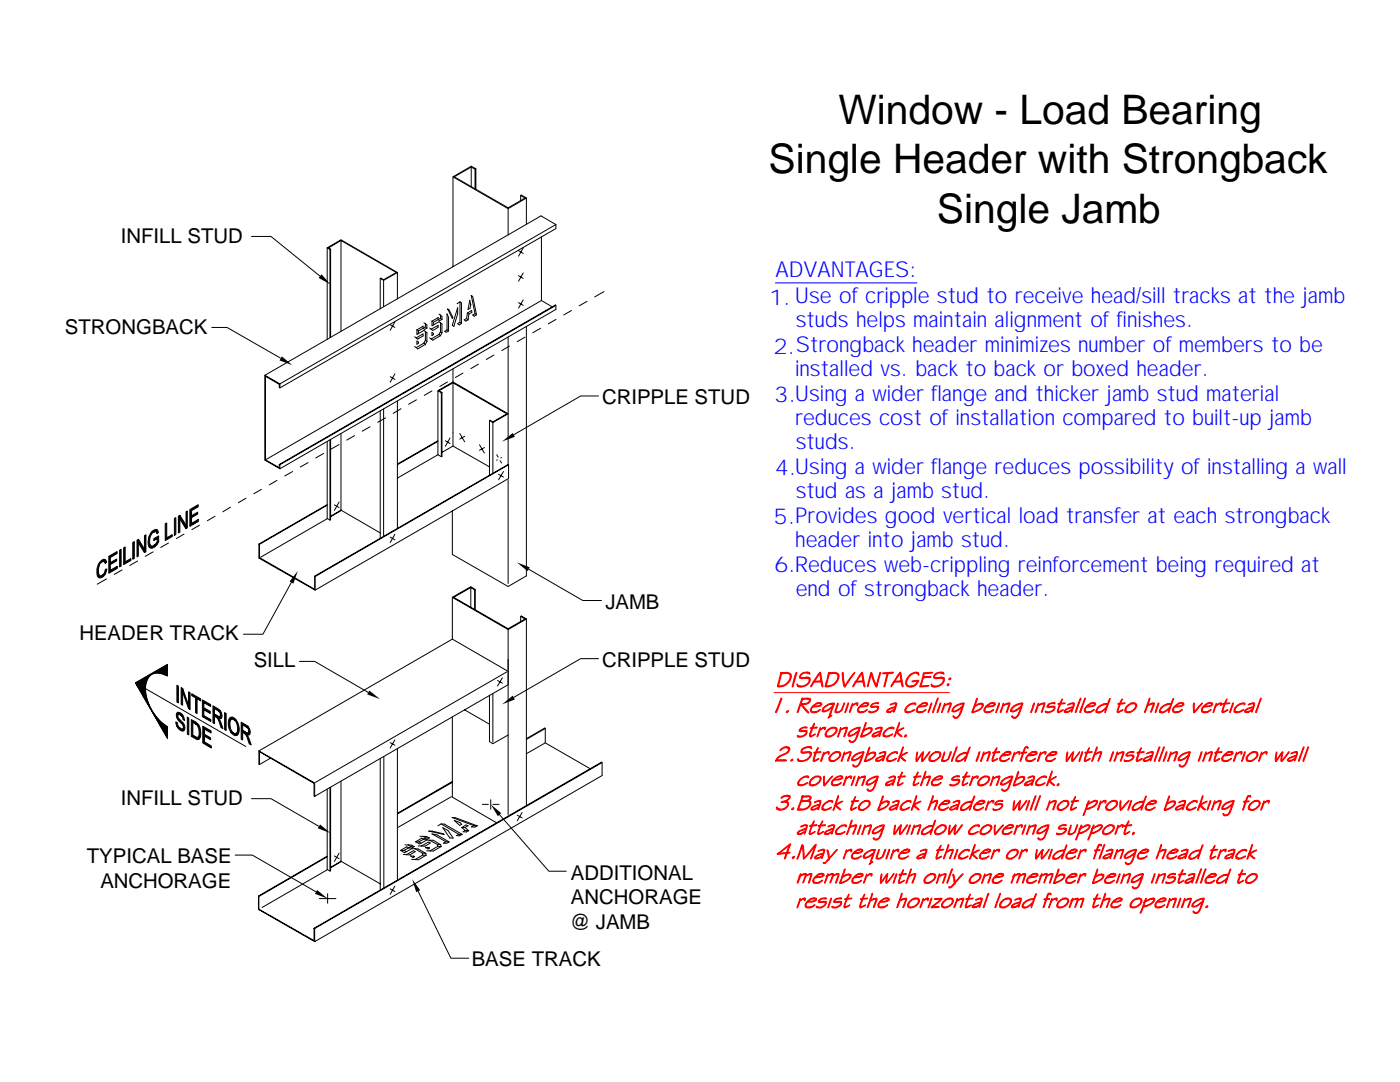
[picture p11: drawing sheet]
<svg xmlns="http://www.w3.org/2000/svg" width="279mm" height="216mm" viewBox="0 0 279 216" stroke-linecap="round" stroke-linejoin="round" font-family="sans-serif">
<defs><g id="words">
<g font-size="8.1">
<text x="167.3" y="24.8">Window - Load Bearing</text>
<text x="153.4" y="34.6">Single Header with Strongback</text>
<text x="187" y="44.4">Single Jamb</text>
</g>
<g font-size="4.4" fill="#00f">
<text x="154.8" y="55.2">ADVANTAGES:</text>
<text x="153.5" y="60.9">1. Use of cripple stud to receive head/sill tracks at the jamb</text>
<text x="158.8" y="65.3">studs helps maintain alignment of finishes.</text>
<text x="154.3" y="70.6">2.Strongback header minimizes number of members to be</text>
<text x="158.7" y="75.1">installed vs. back to back or boxed header.</text>
<text x="154.5" y="80.3">3.Using a wider flange and thicker jamb stud material</text>
<text x="158.7" y="84.8">reduces cost of installation compared to built-up jamb</text>
<text x="158.8" y="89.7">studs.</text>
<text x="154.6" y="94.8">4.Using a wider flange reduces possibility of installing a wall</text>
<text x="158.8" y="99.4">stud as a jamb stud.</text>
<text x="154.4" y="104.5">5.Provides good vertical load transfer at each strongback</text>
<text x="158.7" y="109.1">header into jamb stud.</text>
<text x="154.5" y="114.2">6.Reduces web-crippling reinforcement being required at</text>
<text x="158.8" y="118.9">end of strongback header.</text>
</g>
<g font-size="4.1">
<text x="24.1" y="48.5">INFILL STUD</text>
<text x="13" y="66.5">STRONGBACK</text>
<text x="120.1" y="80.7">CRIPPLE STUD</text>
<text x="120.8" y="121.5">JAMB</text>
<text x="15.8" y="127.8">HEADER TRACK</text>
<text x="50.6" y="133.2">SILL</text>
<text x="120.1" y="133.1">CRIPPLE STUD</text>
<text x="24.1" y="160.7">INFILL STUD</text>
<text x="17.3" y="172.3">TYPICAL BASE</text>
<text x="20" y="177.2">ANCHORAGE</text>
<text x="113.9" y="175.6">ADDITIONAL</text>
<text x="113.7" y="185.3">@ JAMB</text>
<text x="113.9" y="180.4">ANCHORAGE</text>
<text x="94.1" y="192.8">BASE TRACK</text>
</g>
</g></defs>
<g fill="none" stroke="#000" stroke-width=".2">
<path d="M90.4 35.3v17.9M94 33.3l-3.3 2 10.7 6.2 3.4-2-.9-.5M94 33.3v3.9M94 33.3l.8 .5M94.8 33.8l.2-.1-1-.5-3.6 2.1 11 6.3M94.8 33.8v3.9M95 33.7v4M103.9 39l.1-.1 1.1 .6M103.9 39v1M105.1 39.5v5.3M105.1 39.5l-3.7 2.1M50.2 47.2h3.9l9.8 7.9"/>
<path d="M65.3 49.5v18.2M65.3 49.5l2.8-1.6 11.2 6.5M65.3 49.5l.5 .3M65.8 49.8v17.6M66 49.7v17.6M68.1 48l-2.5 1.5 .4 .2-.2 .1M75.9 55.6l.1-.1 .6 .3 2.5-1.4-11-6.4v18.1M75.9 55.6l.7 .3v5.3M75.9 55.6v6M76.6 55.9l2.7-1.5v5.2M93.7 59.9l.3 .9-.2 .7-.4 .2zM101.4 41.6v5.3"/>
<path d="M103.5 50l.9 .6M103.5 55l.9 .6M104.4 59.8l-.9 1.7M104.4 49.5l-.9 1.6M104.4 54.5l-.9 1.6M108.1 47.3v12.7l2.1 1.2M108.1 60l-55.1 31.8M110.9 44.8l-55 31.8M110.9 44.8v.8l-55 31.8M110.9 44.8l-2.9-1.7-55.1 31.8M120.5 58.2l-1.8 1M42.3 65.3h3l10.7 6.2"/>
<path d="M55.9 76.6v.8l-.2-.1v-.6l-2.7-1.6v16.7M55.9 76.6l-3-1.7v16.9l3 1.7M77.9 75.2l.9 .5M77.9 64.8l.9 .5M78.8 74.6l-.9 1.7M78.8 64.2l-.9 1.7M79.3 80v25.4M82.7 67.2l.4 .2M82.7 69.2l.4 .2M83.1 67.4l1.3-.8v.4l-1 .7zM83.1 79.8l-1.5 .9M83.2 65.8v.9l1.4-.8 .3 .2"/>
<path d="M83.2 68.1l.3 .2v.2l-.3 .2zM83.2 65.8l.3 .2M84.4 65.5v-.4l-1.2 .7M84.4 65.5l-.9 .5v.5M84.6 68.5l-1.5 .9M84.6 64.4l.6 .4v.7M84.6 68.5l.3 .2M84.9 64.6v.6l-.5 .3M84.9 66.1v1.8M84.9 66.1l.3 .3v1.7M84.9 68.7l-1.5 .9-.3-.2M84.9 67.9l-.3 .6"/>
<path d="M84.9 65.2l.3 .3M84.9 67.9l.3 .2M85.2 65.5l-.5 .2-.3-.2M85.2 68.1l-.3 .6M85.7 65.5l.3 .2M85.7 67.4l.3 .2M86 65.7l1.4-.8v.4l-1 .6zM86.2 64.1v.9l1.4-.8 .3 .2M86.2 66.3l.3 .3v.2l-.3 .2zM86.2 64.1l.3 .2M86.2 78l-1.5 .9M87.4 63.8v-.4l-1.2 .7"/>
<path d="M87.4 63.8l-.9 .5v.5M87.6 66.7l-1.6 .9M87.6 62.7l.3 .2M87.6 66.7l.3 .3M87.9 62.9v.6l-.5 .3M87.9 64.4v1.8M87.9 64.4l.3 .3v1.7M87.9 67l-1.5 .9-.4-.3M87.9 66.2l-.3 .5M87.9 62.9l.3 .2v.6M87.9 63.5l.3 .2M87.9 66.2l.3 .2"/>
<path d="M88.1 78.4l-.7-.4v12.7M88.1 78.4v12.7M88.2 78.3v12.8l-.8-.4M88.2 63.7l-.5 .3-.3-.2M88.2 66.4l-.3 .6M88.2 78.3l-.1 .1M89.2 62.6l.3 .7v2.8l-.5 .2-.2-.2 .4-.3zM89.2 65.8l.3 .3M89.3 76.2l-1.5 .9M89.3 61.7l.3 .2 .8 1.4-.1 .3zM90.4 76.4l10.8 6.2-2.8 1.6-.6-.4-.1 .1M90.4 73.6v2.6"/>
<path d="M90.4 76.4v12.6M90.4 76.2l11 6.4-3 1.7M90.4 76.4l-2.8 1.6 .6 .3M90.4 76.2l-3 1.8M91.2 60.6l.6-.4v4.1M91.3 61.4v1.2l-.7 2.5-.3-.2zM91.8 60.2l.3 .3v4M91.8 64.3l-.5 .3 .4 .2 .4-.3M91.8 64.3l.3 .2M92.4 74.4l-1.5 .9M93.1 63.6l.3 .2M93.3 62.5l-.2 1.1-.5 .2 .3 .3 .5-.3"/>
<path d="M93.3 62.5l.8-.5 .1 .3-.6 .4zM93.6 62.7l-.2 1.1M94.8 62.6l-.8-3.7 .3 .3 .8 3.6M94.8 62.6l-.5 .2 .3 .3 .5-.3M94.8 62.6l.3 .2M95.5 72.7l-1.5 .9M98.6 70.8l-1.6 .9M101.4 67.2v25.3M101.7 69.1l-1.6 .9M103.5 60.4l.9 .5M104.8 67.3l-1.6 .9M105.1 65.1v49.8l-3.7 2.1-11.1-6.4v-8.6"/>
<path d="M107.9 65.5l-1.6 .9M110.9 60.9l-55 31.8M111 63.7l-1.6 .9M114.1 62l-1.6 .8M117.2 60.1l-1.6 .9M119.4 79h-3.5l-13.4 7.8M49.1 99.4l-1.5 .9M52.2 97.6l-1.5 .9M53 91.8l2.7 1.5v-.6M55.3 95.9l-1.6 .9M55.7 92.7h.2v.8M55.7 92.7l55.1-31.8h.1v.8l-55 31.8"/>
<path d="M58.4 94.1l-1.6 .9M61.5 92.3l-1.6 .9M64.6 90.5l-1.6 .9M65.8 87.8v16M66 87.7v16l-.2 .1-.5-.4v-15.3M67.7 88.7l-1.6 .9M68.1 86.5v15.3M70.8 86.9l-1.6 .9M73.9 85.2l-1.6 .8M75.9 82v25.4M76.6 81.6v25.4M76.9 83.4l-1.5 .9"/>
<path d="M80 81.6l-1.5 .9M87.4 90.7l-8.1 4.7M87.4 88.1l-8.1 4.6M87.4 87.9l-8.1 4.7M88.9 87.9l.9 .6M89.8 87.4l-.9 1.6M90.4 89l7.3 4.2M90.4 89l-2.2 1.3M91.8 86.5l.9 1.7M92.7 87.1l-.9 .5M95.7 88.8l1 1.6M96.7 89.3l-1 .6"/>
<path d="M97.7 83.9v10.9M97.7 83.9l.7 .4M98.4 84.3v10.1M99.1 90.7l.3 .5M99.3 91.8h-.2M99.5 94.6l1 .6M99.8 91.9l.3 .5M100.1 91.3l-.1 .1M100.5 94.1l-1 1.6M101.4 95.8v20.6M101.5 92.7v2.8l-38.6 22.3M101.5 92.7l-38.7 22.3"/>
<path d="M101.5 92.7l-38.6 22.3M21.3 115.5l-1.9 1.1M24.4 113.7l-1.6 .9M27.5 112l-1.6 .8M30.5 110.1l-1.5 .9M33.6 108.4l-1.5 .8M36.7 106.6l-1.5 .9M39.8 104.8l-1.5 .9M42.9 103l-1.5 .9M46 101.2l-1.5 .9M51.7 108.6v2.8l11.2 6.4M51.7 108.6h.1"/>
<path d="M51.8 108.6v2.7l11 6.3v-2.6h.1M58.1 116.2l-5.6 10.4h-3.9M62.9 115v2.8M65.3 100.7l-13.6 7.9M65.3 100.8l-13.5 7.8M65.3 103.5l-13.3 7.7M66.7 100.7l1 .6M67.7 100.2l-1 1.6M68.1 101.8l7.8 4.6M68.1 101.8l-2.1 1.2M68.1 101.9l-2.1 1.2M77.9 107.2l.9 .5"/>
<path d="M78.8 106.6l-.9 1.7M90.3 119.2l3.7-2.1 .8 .5v4.1M90.3 119.2v8.3M90.3 119.2l11.1 6.4M94 117.2l-3.5 2 10.9 6.3 3.4-2-.9-.5M94.7 117.7v3.9M94.8 117.6l-.1 .1-.7-.5v4M105.5 113.6l10.8 6.2h3.7M27 136.2l6.4-3.6v2.3a2.93 2.93 0 0 0-3.6 .1 5.6 5.6 0 0 0-.1 5.6 10 10 0 0 0 3.7 4.4v2.3zM29 137.2l-1.1 .6M29 137.4l20 11.5M29 137.9l-.8 .4"/>
<path d="M29 137.8l-.8 .4M29 137.6l-.9 .6M29 137.5l-.9 .6M29 137.4l-1 .6M29 137.3l-1 .6M29 137.1l-1.1 .6M29.1 138.3l-.7 .4M29.1 138.2l-.7 .4M29.1 138.1l-.8 .4M29.1 138l-.8 .4M29.1 137l-1.3 .6M29.1 136.8l-1.3 .8"/>
<path d="M29.1 136.7l-1.4 .8M29.1 138.6l-.5 .4M29.1 138.5l-.6 .4M29.1 138.4l-.6 .3M29.1 136.6l-1.4 .8M29.1 136.5l-1.5 .8M29.1 138.8l-.4 .3M29.1 138.7l-.5 .3M29.1 136.3l-1.5 .9M29.2 139l-.4 .3M29.2 138.9l-.5 .3M29.2 136.2l-1.7 .9"/>
<path d="M29.2 139.1l-.4 .3M29.2 136l-1.7 1.1M29.3 139.3l-.4 .3M29.3 139.2l-.4 .3M29.3 135.9l-1.8 1.1M29.3 139.4l-.3 .2M29.3 135.7l-1.9 1.2M29.4 139.6l-.3 .2M29.4 139.5l-.4 .2M29.4 139.7l-.3 .2M29.4 135.6l-2.1 1.2M29.4 139.8l-.2 .2"/>
<path d="M29.5 139.9l-.3 .2M29.5 135.4l-2.2 1.3M29.6 135.3l-2.4 1.3M29.7 135.1l-2.5 1.4M30 134.8l-2.8 1.7M33.4 134.8h-.1M33.4 134.7l-.2 .1M33.4 134.6l-.3 .1M33.4 134.4l-.4 .3M33.4 134.3l-.5 .3M33.4 134.2l-.7 .4M33.4 134.1l-.7 .4"/>
<path d="M33.4 134l-.9 .5M33.4 133.9l-1 .5M33.4 133.8l-1.2 .6M33.4 133.6l-1.3 .8M33.4 133.5l-1.5 .8M33.4 133.4l-1.6 .9M33.4 133.3l-1.8 1M33.4 133.2l-1.9 1.1M33.4 133.1l-2.1 1.2M33.4 132.9l-2.4 1.4M33.4 132.8l-2.7 1.6M33.4 132.7l-6.3 3.7"/>
<path d="M33.4 132.6l-6.4 3.7M59.8 132h3l10.7 6.2M90.3 127.5l-38.6 22.3M90.3 127.5l11.1 6.5M97.7 138.7v9.3l.7 .4 3-1.7M98.4 138.4v9.7M99.3 135.8l1 .5M100.3 135.2l-1 1.7M101.1 134.1l-38.1 22M101.4 125.6v36.9M101.4 136.6l-38.6 22.3M105.1 123.5l-1.1-.6-.1 .1v1"/>
<path d="M105.1 123.5v37.3M105.1 123.5l-3.7 2.1M119.4 131.4h-3.5l-13.4 7.8M29.5 140l-.2 .1M29.5 140.1l-.2 .1M29.6 140.2l-.2 .1M29.6 140.3l-.2 .1M29.7 140.4l-.2 .1M29.7 140.5l-.2 .1M29.7 140.6l-.1 .1M29.8 140.7h-.2M29.8 140.7l-.1 .1"/>
<path d="M29.8 140.8l-.1 .1M29.9 140.9l-.1 .1M29.9 141l-.1 .1M30 141.1l-.1 .1M30 141.2h-.1M30.1 141.3h-.1M30.1 141.4h-.1M30.2 141.5h-.1M30.2 141.5l-.1 .1M30.2 141.6v.1M30.3 141.7l-.1 .1M30.3 141.8l-.1 .1"/>
<path d="M30.4 141.9l-.1 .1M30.5 142h-.1M30.5 142l-.1 .1M30.5 142.1v.1M30.6 142.2l-.1 .1M30.7 142.3l-.2 .1M30.7 142.4l-.1 .1M30.8 142.5l-.1 .1M30.8 142.6h-.1M30.9 142.6l-.1 .1M31 142.7l-.2 .1M31 142.8l-.2 .1"/>
<path d="M31.1 142.9l-.2 .1M31.1 143l-.1 .1M31.2 143l-.2 .2M31.3 143.1l-.2 .1M31.3 143.2l-.2 .1M31.4 143.3l-.3 .1M31.4 143.4l-.2 .1M31.5 143.4l-.2 .2M31.6 143.5l-.3 .2M31.6 143.6l-.3 .1M31.7 143.7l-.3 .1M31.8 143.7l-.4 .2"/>
<path d="M31.9 143.8l-.4 .2M31.9 143.9l-.3 .2M32 144l-.4 .2M32.1 144l-.5 .3M32.2 144.1l-.5 .2M32.2 144.2l-.5 .2M32.3 144.2l-.5 .3M32.4 144.3l-.5 .3M32.5 144.4l-.6 .3M32.6 144.4l-.7 .4M32.7 144.5l-.7 .4M32.7 144.5l-.6 .5"/>
<path d="M32.8 144.6l-.7 .5M32.9 144.7l-.7 .4M33 144.8l-.8 .4M33.1 144.8l-.9 .5M33.2 144.9l-.9 .5M33.3 144.9l-.9 .6M33.4 145l-1 .6M33.4 147.3h.1M33.4 145.1l-1 .5M33.4 145.2l-.9 .5M33.4 145.3l-.9 .5M33.4 145.4l-.8 .5"/>
<path d="M33.4 145.6l-.7 .4M33.4 145.6l-.7 .5M33.4 145.8l-.7 .4M33.4 145.9l-.6 .3M33.4 146l-.6 .3M33.4 146.1l-.5 .3M33.4 146.2l-.4 .3M33.4 146.4l-.4 .2M33.4 146.5l-.4 .2M33.4 146.6l-.3 .1M33.4 146.7l-.3 .1M33.4 146.8l-.2 .1"/>
<path d="M33.4 146.9l-.1 .1M33.4 147l-.1 .1M33.4 147.1l-.1 .1M50.2 159.4h3.9l9.5 5.5M51.7 149.8v2.7h.1v-2.5l10.9 6.3v2.6h.1M51.7 149.8l11.1 6.4v2.7M54 151.3l-2.2 1.2M65.8 157.1v16.7M66 157.1v16.7h-.2l-.5-.3v-16M68.1 155.9v16M75.9 151.3v26.1M76.6 150.9v26.2"/>
<path d="M77.9 148.2l.9 .5M78.8 147.6l-.9 1.6M79.3 149.4v26.1M90.1 159l-10.8 6.2M90.3 143v16.1l8.8 5.1M90.3 155.9l-11 6.4M90.3 156.1l-11 6.3M92.7 141.6l5 2.9M97.9 159.6v1.9M105.1 147.4l3.6-2.1 .1 .1-3.7 2.2M108.8 145.4v2.8l-3.7 2.1M108.8 148.2l9 5.2"/>
<path d="M120.2 152.2l-57.4 33.1M46.9 170.6h3.5l12.7 7.3M51.6 178.8l.1 2.6 11 6.3v-2.5M51.6 178.8v2.7l11.2 6.4M63.7 179.3h3.3M65.3 173.6l-13 7.5M65.3 170.8l-13.7 8M65.3 171l-13.6 7.9M65.4 178.3v1.9M66.7 170.8l1 .5M67.7 170.2l-1 1.7M68.1 171.9l7.8 4.5"/>
<path d="M68.1 171.9l-2.1 1.2M68.1 171.9l-2.1 1.3M77.9 177.4l.9 .5M78.8 176.8l-.9 1.7M79.9 169.7h.7M80.5 170.5h.6M80.8 168.6h.7M81.1 170.5l1.4-.8 .4 .2-1.1 .7zM81.5 168.6l.5 .3-.4 .3M81.5 168.6h.6l.6 .3M81.6 169.2l-.4-.2-1.3 .7M81.6 169.2l-1 .5 .5 .2"/>
<path d="M81.9 170.8l.8 .1-.3 .2zM82 168.9h.7M82.7 168.9l-.5 .3h-.6M82.8 169.4l1.5 .8M82.8 169.4h-.7l-1.3 .8-.9-.5M82.8 169.4h.7l1.5 .9M83 168h.6M83.4 177.8l6.6 13.4h3.5M83.5 168.8h.6M83.8 166.9h.7M84.1 168.8l1.4-.8 .4 .2-1.1 .6zM84.3 170.2v.4"/>
<path d="M84.3 170.2l.7 .1M84.3 170.6l-1.5 .9M84.3 170.6l.7 .1M84.5 166.9l.5 .3-.4 .2M84.5 166.9h.6l.6 .3M84.6 167.4l-.4-.2-1.2 .8M84.6 167.4l-1 .6 .5 .3M84.9 169.1h.7l.1 .1-.3 .2zM85 170.3v.4M85 167.2h.7M85 170.7l-1.5 .9-1.4-.1M85.2 169.8h.6"/>
<path d="M85.6 165.8h.7l2.3 .7zM85.7 167.2l-.5 .3-.6-.1M85.8 167.7l1.5 .8M85.8 167.7l-.6-.1-1.4 .8-.8-.4M85.8 167.7h.7l1.4 .9M86.2 166.4l1 .2 2.4 1.4-.4 .3h-.7l.5-.3zM87.3 168.5l.1 .4M87.3 168.5l.6 .1M87.4 168.9l-1.6 .9M87.4 168.9h.6M87.4 164.8l.6-.4 3.6 2.1M87.9 168.6l.1 .3"/>
<path d="M88 168.9l-1.5 .9h-.7M88 164.4h.7l3.5 2.1M88.4 165.2l1 .6 1 1.4h-.6zM89 168h.6M90.7 163.7l1.1 .4 .3 .4-.3 .2zM91.6 166.5l-.5 .2 .7 .1 .4-.3M91.6 166.5h.6M92.1 165.1l.8 .6-.5 .3h.7l.4-.2M92.1 165.1l.9-.5 .4 .2-.6 .3zM92.8 165.1l.7 .7M92.9 165.7l.6 .1M94.6 164.7l-4.4-1.6 .7 .1 4.3 1.6"/>
<path d="M94.6 164.7l-.5 .3h.7l.4-.2M94.6 164.7l.6 .1M96.3 160.5h1.2M98.4 160.5h1.2M99.7 162.5l9.8 11.3h3.5M103.2 162.7l1 .5M104.2 162.1l-1 1.7M62.7 185.2l57.3-33.1 .2 .1v2.5l-57.4 33.2M62.7 185.2l.1 .1M62.8 185.3v2.6"/>
</g>
<g fill="#000" stroke="#000" stroke-width=".2">
<path d="M20.2 111.9l.5-.3h.3a2.34 2.34 0 0 0-1 3.3l1-.3a1.02 1.02 0 0 1-1.4 .5 2.92 2.92 0 0 1 .6-3.2z" fill-rule="evenodd"/>
<path d="M20.4 112.1l.6-.5 .3 .6-.3 .2-.2-.3z" fill-rule="evenodd"/>
<path d="M21 113.6l.3-.1-.3 1-.6 .3a1.52 1.52 0 0 0 .6-1.2z" fill-rule="evenodd"/>
<path d="M21.7 111l1.7-.9v.3l-1.4 .9v1l1.3-.8v.4l-1.3 .7v1.2l1.4-.8v.4l-1.7 1z" fill-rule="evenodd"/>
<path d="M23.9 109.8l.3-.2v3.3l-.3 .2z" fill-rule="evenodd"/>
<path d="M24.7 109.3l.3-.2v3l1.1-.6v.3l-1.4 .8z" fill-rule="evenodd"/>
<path d="M26.5 108.2l.3-.1v3.3l-.3 .2z" fill-rule="evenodd"/>
<path d="M27.3 107.8l.3-.2v3.4l-.3 .1z" fill-rule="evenodd"/>
<path d="M27.6 107.6l1.2 2v.7l-1.2-2z" fill-rule="evenodd"/>
<path d="M28.8 106.9l.3-.2v3.4l-.3 .2z" fill-rule="evenodd"/>
<path d="M30.4 106a.86 .86 0 0 1 1-.3 2.18 2.18 0 0 0-1.3 3.2h.5l.8-.3-.5 .5a.73 .73 0 0 1-.8 .3 .73 .73 0 0 1-.5-.8l.1-1.4z" fill-rule="evenodd"/>
<path d="M30.7 106.2l.7-.5 .2 .6-.3 .2-.3-.5z" fill-rule="evenodd"/>
<path d="M30.7 107.5l1-.6v1.3l-.3 .4-.7 .2a1.42 1.42 0 0 0 .7-1.3l-.7 .4z" fill-rule="evenodd"/>
<path d="M33 104.5l.3-.1v2.9l1.1-.6v.4l-1.4 .8z" fill-rule="evenodd"/>
<path d="M34.8 103.5l.3-.2v3.3l-.3 .2z" fill-rule="evenodd"/>
<path d="M35.6 103l.3-.2v3.4l-.3 .1z" fill-rule="evenodd"/>
<path d="M35.9 102.8l1.2 2v.7l-1.2-2z" fill-rule="evenodd"/>
<path d="M37.1 102.1l.3-.1v3.3l-.3 .2z" fill-rule="evenodd"/>
<path d="M37.9 101.7l1.6-1v.4l-1.3 .8v1l1.3-.7v.4l-1.3 .7v1.1l1.4-.8v.5l-1.7 .9z" fill-rule="evenodd"/>
<path d="M36.2 137.2l.2 .2v3.3l-.2-.2z" fill-rule="evenodd"/>
<path d="M36.4 137.4l1.2 3.3v.7l-1.2-3.3z" fill-rule="evenodd"/>
<path d="M37.6 138l.3 .2v3.4l-.3-.2z" fill-rule="evenodd"/>
<path d="M38.3 138.4l1.7 1v.5l-.7-.5v3l-.3-.2v-3l-.7-.4z" fill-rule="evenodd"/>
<path d="M35.3 136.7l.3 .2v3.4l-.3-.2z" fill-rule="evenodd"/>
<path d="M35.1 144.1l.3 .1a1.23 1.23 0 0 0 .7 1.2l-.8-.5z" fill-rule="evenodd"/>
<path d="M35.3 142.3l.2-.2 .5 .1 .4 .4 .3 .4-1-.5-.2 .3a2.33 2.33 0 0 0 1 1.4 1.05 1.05 0 0 1 0 1.7l-.8-.4-.4-.6 .8 .5h.4a1 1 0 0 0-.4-1.2l-.6-.6a1.44 1.44 0 0 1-.2-1.3z" fill-rule="evenodd"/>
<path d="M36 142.7l.7 .3 .1 .8-.3-.2a.94 .94 0 0 0-.5-.9z" fill-rule="evenodd"/>
<path d="M37.4 143.1l.3 .2v3.3l-.3-.1z" fill-rule="evenodd"/>
<path d="M38.2 143.6l.8 .4 .7 .7-1.2-.6v2.6l1.2 .9h-.3l-1.2-.7z" fill-rule="evenodd"/>
<path d="M39 144.4l.7 .3a2.42 2.42 0 0 1 0 2.9l-1.2-.9 .8 .5a.84 .84 0 0 0 .5-1.1 1.85 1.85 0 0 0-.8-1.7z" fill-rule="evenodd"/>
<path d="M40.4 139.7l1.6 .9v.4l-1.3-.8v1l1.3 .7v.5l-1.3-.8v1.2l1.4 .8v.4l-1.7-1z" fill-rule="evenodd"/>
<path d="M40.5 144.9l1.6 .9v.5l-1.3-.8v1l1.2 .7v.4l-1.2-.7v1.1l1.4 .8v.5l-1.7-1z" fill-rule="evenodd"/>
<path d="M42.5 140.8l1.4 1h-.4l-.7-.4v1.1l1.4 .8-.6 .1-.8-.5v1.5l-.3-.2z" fill-rule="evenodd"/>
<path d="M43.1 143.1l.8 .5 .6 1.8-.4-.2-.5-1.4z" fill-rule="evenodd"/>
<path d="M42.8 142.5l1 .5 .1-.1v-.7l-.4-.4h.4l.3 .4a1.08 1.08 0 0 1 0 1.1z" fill-rule="evenodd"/>
<path d="M44.8 142.2l.3 .2v3.4l-.3-.2z" fill-rule="evenodd"/>
<path d="M45.8 143.3a.86 .86 0 0 1 1.4 .5l-.8-.3a.78 .78 0 0 0-.5 1l.2 1.1 .6 .7-.6-.2-.4-.8-.1-.9z" fill-rule="evenodd"/>
<path d="M46.7 143.6l.5 .2 .4 .8a1.79 1.79 0 0 1-.4 2.2 1.17 1.17 0 0 1-1.1-.7l.8 .3a.8 .8 0 0 0 .5-1l-.2-1.3z" fill-rule="evenodd"/>
<path d="M48.1 144.1l1.5 .9-.5 .1-.7-.4v1.1l1.4 .8a1.54 1.54 0 0 1-1.4-.5v1.6l-.3-.2z" fill-rule="evenodd"/>
<path d="M48.8 146.3l.5 .3 .8 2-.4-.2-.4-1.4z" fill-rule="evenodd"/>
<path d="M48.4 145.8l1 .5 .2-.1a.83 .83 0 0 0-.5-1.1l.5-.1 .2 .5a1.08 1.08 0 0 1 0 1.1z" fill-rule="evenodd"/>
</g>
<path d="M64.2 54.7l1.8 2.1-2.4-1.3zM56.3 71.1l2 1.8-2.5-1zM100.2 88.1l2.1-1.7 .4 .8zM59.4 113.9l-.9 2.6-.7-.5zM103.2 112.2l2.5 1-.4 .8zM73.7 137.8l2.1 1.7-2.5-.9zM100.2 140.5l2.1-1.7 .4 .8zM63.3 177.6l2.1 1.7-2.5-.9zM63.9 164.5l2.1 1.7-2.6-.9zM82.3 175.4l1.6 2.2-.8 .4zM98 160.5l2 1.8-.6 .6z" fill="#000"/>
<path d="M154.7 56.5h28.3" fill="none" stroke="#00f" stroke-width=".2"/>
<g fill="#f00" stroke="#f00" stroke-width=".2">
<path d="M155.8 134.3l1.1 .1-.9 .1-.6 2.4h-.2z" fill-rule="evenodd"/>
<path d="M155.9 134.2h.1l-.2 .1z" fill-rule="evenodd"/>
<path d="M155.8 134.3l1.2-.1a.79 .79 0 0 1 .8 .3 .79 .79 0 0 1 .1 .8 2.37 2.37 0 0 1-2.7 1.7v-.1a2.03 2.03 0 0 0 2.4-2.3l-.3-.2z" fill-rule="evenodd"/>
<path d="M158.9 134.2h.1v.1l-.7 2.6-.1 .2-.1-.2z" fill-rule="evenodd"/>
<path d="M159 136.5l.4 .4h.4h-.6z" fill-rule="evenodd"/>
<path d="M159.2 136.9h.6a1.51 1.51 0 0 0 1.7-1.4l-.4-.2h.5a1.68 1.68 0 0 1-2.3 1.7z" fill-rule="evenodd"/>
<path d="M160 135.3l.6-.1a.94 .94 0 0 1 1 .1z" fill-rule="evenodd"/>
<path d="M161 134.3l.5-.1 .2 .3h-.2z" fill-rule="evenodd"/>
<path d="M159.8 134.6l.7-.4 .5-.1 .5 .1a1.88 1.88 0 0 0-1.7 .7v.3l.2 .1h1.6h-2v-.3z" fill-rule="evenodd"/>
<path d="M162.3 136h1.5l-1.3 .1-.7 .9v-.1z" fill-rule="evenodd"/>
<path d="M163.6 134.2v.2l-1 1.5-.3 .1z" fill-rule="evenodd"/>
<path d="M163.6 134.2l.1-.1 .1 .4 .5 2.4-.2 .2-.3-1.1h-1.5l1.5-.2z" fill-rule="evenodd"/>
<path d="M165.4 134.3l1 .1-.9 .1-.6 2.4h-.2z" fill-rule="evenodd"/>
<path d="M165.4 134.2h.2l-.2 .1z" fill-rule="evenodd"/>
<path d="M165.4 134.3l1.1-.1a.79 .79 0 0 1 .9 .3 .79 .79 0 0 1 0 .8 2.37 2.37 0 0 1-2.7 1.7v-.1a2.03 2.03 0 0 0 2.4-2.3l-.3-.2z" fill-rule="evenodd"/>
<path d="M170.3 134.5l.3-.3-1.8 2.6h-.2z" fill-rule="evenodd"/>
<path d="M168.1 134.2h.1l.1 .2 .3 2.4h.2l-.2 .3-.3-.4-.2-1z" fill-rule="evenodd"/>
<path d="M170.7 136h1.5l-1.3 .1-.7 .9z" fill-rule="evenodd"/>
<path d="M172 134.2v.2l-1 1.5-.3 .1z" fill-rule="evenodd"/>
<path d="M172 134.2l.1-.1 .1 .4 .4 2.4-.1 .2-.3-1.1h-1.5l1.5-.2z" fill-rule="evenodd"/>
<path d="M173.7 134.4l.2 .2-.6 2.3-.2 .1z" fill-rule="evenodd"/>
<path d="M175.6 134.2h.2v.1l-.7 2.5-.2-.1z" fill-rule="evenodd"/>
<path d="M173.8 134.2l.2 .1 .8 2.1 .3 .4-.1 .3a6.2 6.2 0 0 1-1.3-2.7z" fill-rule="evenodd"/>
<path d="M177 134.4h.2l-.6 2.5-.2 .2z" fill-rule="evenodd"/>
<path d="M176.1 134.3l2.2-.1-.1 .1-1 .1-1 .1z" fill-rule="evenodd"/>
<path d="M178.3 136h1.5l-1.3 .1-.7 .9z" fill-rule="evenodd"/>
<path d="M179.6 134.2v.2l-1 1.5-.3 .1z" fill-rule="evenodd"/>
<path d="M179.7 134.1l.6 2.8-.2 .2-.3-1.1h-1.5l1.5-.2z" fill-rule="evenodd"/>
<path d="M181.7 136.9a1.45 1.45 0 0 0 1.4-1h.2a1.39 1.39 0 0 1-1.6 1z" fill-rule="evenodd"/>
<path d="M182 135.9l1.3-.1v.1l-.8 .1-.4 .1z" fill-rule="evenodd"/>
<path d="M182.8 134.3h.5l.1 .4-.4-.4z" fill-rule="evenodd"/>
<path d="M181.4 134.9a1.55 1.55 0 0 1 1.9-.6 2.03 2.03 0 0 0-2.2 2.4l.3 .2h1a1.05 1.05 0 0 1-1.4 0 1.05 1.05 0 0 1-.1-1.4z" fill-rule="evenodd"/>
<path d="M183.6 136.9h1.8l-1.5 .2z" fill-rule="evenodd"/>
<path d="M184.4 135h1.4z" fill-rule="evenodd"/>
<path d="M184.3 134.2h1.8l-1.7 .2v.6l1.4 .1-1.5 .2-.5 1.6h-.2z" fill-rule="evenodd"/>
<path d="M185.8 136.5l.4 .4h.3h-.6z" fill-rule="evenodd"/>
<path d="M185.9 136.9h.6a1.77 1.77 0 0 0 1.8-1.1l-.1-.3-.4-.2h.6a1.73 1.73 0 0 1-2.3 1.7z" fill-rule="evenodd"/>
<path d="M186.8 135.3l1.1-.2 .5 .2z" fill-rule="evenodd"/>
<path d="M187.8 134.3l.5-.1 .1 .3h-.1z" fill-rule="evenodd"/>
<path d="M186.5 134.6l.7-.4 .6-.1 .5 .1a1.98 1.98 0 0 0-1.8 .7l.1 .3 .2 .1h1.6h-2l-.1-.3z" fill-rule="evenodd"/>
<path d="M189.1 136.5l.3-.1-.1 .4-.2 .1z" fill-rule="evenodd"/>
<path d="M189.5 135.3h.3l-.3 .4-.1-.1z" fill-rule="evenodd"/>
<path d="M159.8 140.6l1.1-.1-.8 .1 1.2 1.4 .1 .3-.6-.5z" fill-rule="evenodd"/>
<path d="M159.9 140.4a1.9 1.9 0 0 0 1.6-.5v-.3l-.4-.1 .6-.1 .1 .4a1.01 1.01 0 0 1-.9 .7z" fill-rule="evenodd"/>
<path d="M160 139.4l1.2-.1 .5 .1-1.5 .2-.3 .8 1 .1-1.1 .1-.6 1.6-.1-.1z" fill-rule="evenodd"/>
<path d="M160.1 139.3l.1 .1z" fill-rule="evenodd"/>
<path d="M162.4 142.1l.5-.1 .8-.4v.1l-.6 .4z" fill-rule="evenodd"/>
<path d="M162 141.1l.9-.8 .5 .1-.5 .1-.6 .4 1 .1-1.1 .1-.2 .3v.5l.4 .2h.7h-.2a.81 .81 0 0 1-1.2-.4z" fill-rule="evenodd"/>
<path d="M162.9 140.3l.6-.1 .4 .1 .1 .3-.4 .3h-1.3l1.5-.3-.1-.2z" fill-rule="evenodd"/>
<path d="M165.7 142.9l.3-.2-.1 .2z" fill-rule="evenodd"/>
<path d="M166 141.2h.2l-.5 1.7h.2l-.6 .4z" fill-rule="evenodd"/>
<path d="M164.3 141.2l.1-.1a2.24 2.24 0 0 1 1.9-.6 2.1 2.1 0 0 0-2 1.3l.2 .1h-.4v-.3z" fill-rule="evenodd"/>
<path d="M165.4 140.5l1.1-.2-.3 .9h-.2l-.8 .6-.5 .2-.6-.1h.4a2.39 2.39 0 0 0 1.8-1.4z" fill-rule="evenodd"/>
<path d="M167.2 140.3l.1 .2-.5 1.5 .2 .1h-.4z" fill-rule="evenodd"/>
<path d="M168.4 140.3l.2 .1a2.05 2.05 0 0 1-1.1 1.8h-.6l-.3-.1a1.29 1.29 0 0 0 1.4-.7z" fill-rule="evenodd"/>
<path d="M169.2 140.3l.2 .1-.7 1.8z" fill-rule="evenodd"/>
<path d="M170.2 140.7l.4-.3h.3z" fill-rule="evenodd"/>
<path d="M170.1 140.4l.1 .4-.7 1.4z" fill-rule="evenodd"/>
<path d="M170.6 140.4l.4-.2 .2 .1-.2 .5v-.3z" fill-rule="evenodd"/>
<path d="M171.8 142.1l1.3-.5a1.31 1.31 0 0 1-1.3 .5z" fill-rule="evenodd"/>
<path d="M171.8 140.7l.5-.4 .5 .1-.4 .1-.7 .4 1 .1-1.1 .1-.2 .3v.5l.4 .2h.7h-.2a.81 .81 0 0 1-1.2-.4l.3-.6z" fill-rule="evenodd"/>
<path d="M171.7 140.9l1-.1 .5-.2-.1-.2-.8-.1 .5-.1 .6 .1v.3l-.3 .3z" fill-rule="evenodd"/>
<path d="M173.4 141.9l.5 .2-.5 .1z" fill-rule="evenodd"/>
<path d="M173.4 142.2l.5-.1a1.43 1.43 0 0 0 1.2-.7v-.3h-.2l.4-.1a1.38 1.38 0 0 1-1.9 1.2z" fill-rule="evenodd"/>
<path d="M174.1 141l.9-.1 .3 .1z" fill-rule="evenodd"/>
<path d="M174.9 140.4l.4-.1v.1z" fill-rule="evenodd"/>
<path d="M174 140.5l.6-.2h.7l-.4 .1a.84 .84 0 0 0-1 .6h1.4l-1.5 .1-.1-.3z" fill-rule="evenodd"/>
<path d="M177.3 142l1-.4 .1 .1-.6 .4z" fill-rule="evenodd"/>
<path d="M177.2 141.5l1-.4 .4 .1-1.1 .3-.4 .3 .1 .2 .6 .1-.5 .1-.3-.1v-.3z" fill-rule="evenodd"/>
<path d="M178.6 140.4l.4-.1-.5 1.7-.1 .1v-.4l-.1-.1 .3-.4-.4-.1 .4-.1 .2-.5z" fill-rule="evenodd"/>
<path d="M177.7 140.5l1-.3 .3 .1-1.4 .4z" fill-rule="evenodd"/>
<path d="M180.6 142a2.3 2.3 0 0 0 1.9-.4 1.6 1.6 0 0 1-1.9 .4z" fill-rule="evenodd"/>
<path d="M180.8 141.1a1.43 1.43 0 0 1 1.6-.7l-.5 .1a1.5 1.5 0 0 0-1.1 1.4l.4 .1h-.6v-.3z" fill-rule="evenodd"/>
<path d="M181.8 140.4l1-.1v.2l-.2 .2-.1-.2z" fill-rule="evenodd"/>
<path d="M183.5 142.1l.5-.1 .8-.4v.1l-.6 .4z" fill-rule="evenodd"/>
<path d="M183.1 141.1l.9-.8 .6 .1-.6 .1-.5 .4 .9 .1-1.1 .1-.2 .3v.5l.4 .2h.7h-.1a.81 .81 0 0 1-1.3-.4z" fill-rule="evenodd"/>
<path d="M184 140.3l.6-.1 .4 .1 .2 .3-.5 .3h-1.2l1.5-.3-.1-.2z" fill-rule="evenodd"/>
<path d="M185.8 140.3h.2v.2l-.7 1.7z" fill-rule="evenodd"/>
<path d="M187.1 139.3l.1 .1-1 2.8-.1-.3z" fill-rule="evenodd"/>
<path d="M187.7 140.3l-.1 .6-.5 1.3v-.3z" fill-rule="evenodd"/>
<path d="M188.6 140.7l.5-.3h.5z" fill-rule="evenodd"/>
<path d="M188.5 140.3l.1 .4h.1l-.2 .1-.4 1.3-.2 .1z" fill-rule="evenodd"/>
<path d="M189.1 140.4l.6-.2 .2 .1-.7 1.9 .5-1.7z" fill-rule="evenodd"/>
<path d="M190.2 142.8l.9 .5h-.6z" fill-rule="evenodd"/>
<path d="M192 141.2l.2-.1-.6 1.6-.5 .6-.3-.1a1.33 1.33 0 0 0 .9-1.2z" fill-rule="evenodd"/>
<path d="M190 141.9l1.1-.3a1.93 1.93 0 0 0 1.1-1.1l.2-.1a2.38 2.38 0 0 1-1.8 1.6z" fill-rule="evenodd"/>
<path d="M190.3 141.1l1-.6 1-.2 .1 .1a2.39 2.39 0 0 0-2.2 1.4l.2 .1h-.4v-.3z" fill-rule="evenodd"/>
<path d="M194.1 142l.5-.1a1.66 1.66 0 0 0 1.4-1.3l-.3-.1h.5a1.09 1.09 0 0 1-.8 1.2l-1 .5z" fill-rule="evenodd"/>
<path d="M194.4 140.9l.6-.4a.94 .94 0 0 1 1.2 0 1.85 1.85 0 0 0-2.1 1.5l.3 .2h-.5z" fill-rule="evenodd"/>
<path d="M194.9 139.4l.1-.1 .1 .1-.5 1.4-.2 .1z" fill-rule="evenodd"/>
<path d="M197.1 142.1l1.2-.5a1.09 1.09 0 0 1-1.2 .5z" fill-rule="evenodd"/>
<path d="M196.6 141.1l.9-.8 .6 .1-.6 .1-.5 .4 1 .1-1.2 .1-.2 .3v.5l.5 .2h.6h-.1a.81 .81 0 0 1-1.3-.4z" fill-rule="evenodd"/>
<path d="M197.5 140.3l.6-.1 .4 .1 .2 .3-.5 .3h-1.2l1.5-.3-.1-.2z" fill-rule="evenodd"/>
<path d="M199.3 140.3h.2l-.2 .6-.5 1.3z" fill-rule="evenodd"/>
<path d="M200.3 140.7l.5-.3h.5z" fill-rule="evenodd"/>
<path d="M200.2 140.4l.1-.1v.4h.1l-.2 .1-.4 1.3-.2 .1z" fill-rule="evenodd"/>
<path d="M200.8 140.4l.6-.2 .2 .1-.7 1.9-.1-.2 .6-1.5z" fill-rule="evenodd"/>
<path d="M201.9 142.8l.8 .5h-.5l-.3-.3z" fill-rule="evenodd"/>
<path d="M203.7 141.2l.2-.1-.3 .9a1.89 1.89 0 0 1-.9 1.3l-.3-.1a2.3 2.3 0 0 0 1.3-2z" fill-rule="evenodd"/>
<path d="M201.7 141.9l1.1-.3a1.86 1.86 0 0 0 1.1-1.1l.2-.1-.1 .4a2.19 2.19 0 0 1-2.3 1.1z" fill-rule="evenodd"/>
<path d="M201.9 141.2a2.97 2.97 0 0 1 2.2-.9v.1a2.39 2.39 0 0 0-2.2 1.4l.2 .1h-.4v-.3z" fill-rule="evenodd"/>
<path d="M206.3 140.3h.2v.2l-.8 1.7z" fill-rule="evenodd"/>
<path d="M207.3 140.7l.4-.3h.5z" fill-rule="evenodd"/>
<path d="M207.1 140.4l.2-.1v.4h.1l-.2 .1-.6 1.4z" fill-rule="evenodd"/>
<path d="M207.7 140.4l.7-.2 .2 .1-.7 1.9-.1-.2 .6-1.5z" fill-rule="evenodd"/>
<path d="M208.6 141.9l.5 .2-.4 .1z" fill-rule="evenodd"/>
<path d="M208.7 142.2l.4-.1a1.17 1.17 0 0 0 1.3-1h-.3l.4-.1a1.17 1.17 0 0 1-1.4 1.2z" fill-rule="evenodd"/>
<path d="M209.3 141h1.2z" fill-rule="evenodd"/>
<path d="M210.1 140.4l.4-.1 .1 .1z" fill-rule="evenodd"/>
<path d="M209.3 140.5l.5-.2h.7l-.4 .1a.84 .84 0 0 0-.9 .6h1.3l-1.5 .1v-.3z" fill-rule="evenodd"/>
<path d="M211.2 142l1-.4-.8 .6z" fill-rule="evenodd"/>
<path d="M211.2 140.5h.3z" fill-rule="evenodd"/>
<path d="M211.2 140.4l1.4-.1-.2 .1-.7 .1-.2 .5a1.03 1.03 0 0 0-.1 1.2h-.3a2.27 2.27 0 0 1 .4-1.7z" fill-rule="evenodd"/>
<path d="M212 139.5v.1l-.2 .7h-.3z" fill-rule="evenodd"/>
<path d="M212.8 142l.9-.4 .2 .1-.7 .4z" fill-rule="evenodd"/>
<path d="M212.4 141.8a1.84 1.84 0 0 1 1.6-.6l-.5 .2a1.02 1.02 0 0 0-.9 .6l.6 .1-.4 .1-.4-.1z" fill-rule="evenodd"/>
<path d="M214 140.4l.4-.1v.5l-.6 1.3 .1-.4-.2-.1 .3-.4-.3-.1 .5-.3v-.3z" fill-rule="evenodd"/>
<path d="M213.1 140.5l1-.3 .3 .1-1.3 .4z" fill-rule="evenodd"/>
<path d="M215.6 139.3l.1 .1-1 2.8-.1-.3z" fill-rule="evenodd"/>
<path d="M216.5 139.3l.1 .1-1 2.8-.1-.3z" fill-rule="evenodd"/>
<path d="M217.1 142.1l1.3-.5a1.31 1.31 0 0 1-1.3 .5z" fill-rule="evenodd"/>
<path d="M217 140.7l.6-.4 .5 .1-.4 .1-.7 .4 1 .1-1.1 .1-.3 .3 .1 .5 .4 .2h.7h-.2a1.13 1.13 0 0 1-1.1-.1 1.25 1.25 0 0 1 .5-1.3z" fill-rule="evenodd"/>
<path d="M217 140.9l1-.1 .5-.2-.1-.2-.7-.1 .4-.1 .5 .1 .1 .3-.4 .3z" fill-rule="evenodd"/>
<path d="M220.7 141.4l.2-.1-.4 .9z" fill-rule="evenodd"/>
<path d="M219.1 141.1a1.96 1.96 0 0 1 1.9-.6l-1.2 .3a1.33 1.33 0 0 0-.9 1.1l.3 .2h-.5v-.4z" fill-rule="evenodd"/>
<path d="M220.2 140.5l.9-.1 .5-1-.2 .6a2.82 2.82 0 0 1-2.2 2.3l-.5-.2a2.23 2.23 0 0 0 2.3-1.6z" fill-rule="evenodd"/>
<path d="M223.2 142l1-.4-.9 .6z" fill-rule="evenodd"/>
<path d="M223.1 140.5h.3z" fill-rule="evenodd"/>
<path d="M223.1 140.4l1.4-.1-.1 .1-.8 .1-.5 1.3 .2 .4h-.3l-.1-.3 .5-1.4z" fill-rule="evenodd"/>
<path d="M223.9 139.5l.1 .1-.4 .7h-.1z" fill-rule="evenodd"/>
<path d="M224.7 141l1-.7 .4 .1-.7 .3a1.23 1.23 0 0 0-.7 1.2l.9 .3h-.5l-.6-.2v-.3z" fill-rule="evenodd"/>
<path d="M225.7 140.3a.83 .83 0 0 1 1.2 .5l-.3 .7a1.56 1.56 0 0 1-1.4 .6l.4-.1a1.38 1.38 0 0 0 1-1.4z" fill-rule="evenodd"/>
<path d="M229.1 140.7l.5-.3h.5l-.9 .4z" fill-rule="evenodd"/>
<path d="M229.6 140.4l.6-.2 .2 .1-.7 1.9 .5-1.7z" fill-rule="evenodd"/>
<path d="M229.3 139.4l.2-.1-.4 1.4 .1 .1h-.2l-.6 1.4z" fill-rule="evenodd"/>
<path d="M231.1 140.3h.2l-.2 .6-.6 1.3z" fill-rule="evenodd"/>
<path d="M233.3 141.4l.3-.1-.4 .9z" fill-rule="evenodd"/>
<path d="M231.7 141.1a1.96 1.96 0 0 1 1.9-.6l-1.2 .3a1.33 1.33 0 0 0-.8 1.1l.3 .2h-.5v-.4z" fill-rule="evenodd"/>
<path d="M232.8 140.5l.9-.1 .5-1-.1 .6a2.82 2.82 0 0 1-2.3 2.3l-.4-.2a2.23 2.23 0 0 0 2.2-1.6z" fill-rule="evenodd"/>
<path d="M234.7 142.1l1.3-.5a1.09 1.09 0 0 1-1.3 .5z" fill-rule="evenodd"/>
<path d="M234.3 141.1l.9-.8 .5 .1-.5 .1-.6 .4 1 .1-1.2 .1-.2 .3 .1 .5 .9 .2a.85 .85 0 0 1-1.2-.4z" fill-rule="evenodd"/>
<path d="M235.2 140.3l.6-.1 .4 .1 .1 .3-.4 .3h-1.3l1.5-.3v-.2z" fill-rule="evenodd"/>
<path d="M238.3 140.3l.1 .2v1.5l-.1 .2-.2-1.1z" fill-rule="evenodd"/>
<path d="M239.9 140.3h.1l-1.3 1.6-.4 .3z" fill-rule="evenodd"/>
<path d="M240.4 142.1l1.3-.5a1.31 1.31 0 0 1-1.3 .5z" fill-rule="evenodd"/>
<path d="M240 141.1l.9-.8 .6 .1-.5 .1-.7 .4 1 .1-1.1 .1-.2 .3v.5l.4 .2h.7h-.1a.81 .81 0 0 1-1.3-.4z" fill-rule="evenodd"/>
<path d="M240.3 140.9l1-.1 .6-.2-.1-.2-.9-.1 .6-.1 .5 .1v.3l-.3 .3z" fill-rule="evenodd"/>
<path d="M242.8 140.7l.4-.3h.3z" fill-rule="evenodd"/>
<path d="M242.7 140.4l.1 .4-.7 1.4z" fill-rule="evenodd"/>
<path d="M243.2 140.4l.4-.2 .2 .1-.1 .5h-.1v-.3z" fill-rule="evenodd"/>
<path d="M244.1 142l1-.4-.9 .6z" fill-rule="evenodd"/>
<path d="M244 140.5h.3z" fill-rule="evenodd"/>
<path d="M244 140.4l1.4-.1-.1 .1-.8 .1-.2 .5a1.03 1.03 0 0 0-.1 1.2h-.3l-.1-.3 .5-1.4z" fill-rule="evenodd"/>
<path d="M244.8 139.5l.1 .1-.3 .7h-.2z" fill-rule="evenodd"/>
<path d="M246 140.3h.2l-.8 1.9z" fill-rule="evenodd"/>
<path d="M246.3 142a2.34 2.34 0 0 0 1.9-.4 1.47 1.47 0 0 1-1.9 .4z" fill-rule="evenodd"/>
<path d="M246.9 140.8l.6-.4h.6l-.5 .1a1.39 1.39 0 0 0-1.1 1.4l.4 .1h-.6a1.18 1.18 0 0 1 .6-1.2z" fill-rule="evenodd"/>
<path d="M247.5 140.4l1-.1v.2l-.2 .2-.1-.2z" fill-rule="evenodd"/>
<path d="M248.8 142l.9-.4 .2 .1-.6 .4z" fill-rule="evenodd"/>
<path d="M248.4 141.8l.8-.5 .8-.1-1 .3-.4 .3v.2l.7 .1-.6 .1-.3-.1z" fill-rule="evenodd"/>
<path d="M250 140.4l.4-.1v.5l-.6 1.3 .1-.4-.2-.1 .2-.1 .1-.3-.3-.1 .4-.1 .1-.5z" fill-rule="evenodd"/>
<path d="M249.1 140.5l1-.3 .3 .1-1.3 .4z" fill-rule="evenodd"/>
<path d="M251.6 139.3l.1 .1-1 2.8-.1-.3z" fill-rule="evenodd"/>
<path d="M159.1 146.8l.5 .1-.4 .1z" fill-rule="evenodd"/>
<path d="M159.2 147a2.15 2.15 0 0 0 1.7-.7v-.3l-.3-.1 .4-.1 .1 .4a1.55 1.55 0 0 1-1.9 .8z" fill-rule="evenodd"/>
<path d="M159.9 145.8l.8-.1 .3 .1z" fill-rule="evenodd"/>
<path d="M160.7 145.2l.3-.1 .1 .1z" fill-rule="evenodd"/>
<path d="M159.8 145.3a1.43 1.43 0 0 1 1.2-.2 1.37 1.37 0 0 0-1.3 .7h1.3l-1.5 .1v-.2z" fill-rule="evenodd"/>
<path d="M161.8 146.9l.9-.4-.8 .5z" fill-rule="evenodd"/>
<path d="M161.7 145.4h.3z" fill-rule="evenodd"/>
<path d="M161.8 145.2l1.3-.1-.1 .2h-.8l-.4 1.3 .1 .4-.3 .1v-.7l.4-1h-.3z" fill-rule="evenodd"/>
<path d="M162.5 144.3l.1 .2-.3 .7h-.2z" fill-rule="evenodd"/>
<path d="M163.7 145.5l.5-.3h.3l-.7 .4z" fill-rule="evenodd"/>
<path d="M163.7 145.2l.1 .4-.7 1.4z" fill-rule="evenodd"/>
<path d="M164.2 145.2h.6l-.2 .4v-.3z" fill-rule="evenodd"/>
<path d="M164.9 145.9a1.37 1.37 0 0 1 1.4-.7l-.7 .3a1.11 1.11 0 0 0-.7 1.2l.9 .3-.5 .1-.6-.2-.1-.4z" fill-rule="evenodd"/>
<path d="M165.9 145.2l.5-.1 .6 .2a1.41 1.41 0 0 1-1.6 1.6 1.37 1.37 0 0 0 1.4-1.4z" fill-rule="evenodd"/>
<path d="M167.9 145.5l.4-.2h.5l-.8 .3z" fill-rule="evenodd"/>
<path d="M167.8 145.2l.2 .4-.2 .1-.6 1.4z" fill-rule="evenodd"/>
<path d="M168.3 145.3l.7-.2 .1 .1-.5 1.7-.2 .1 .5-1.7z" fill-rule="evenodd"/>
<path d="M169.4 147.7h.1l.3 .3 .5 .1h-.6z" fill-rule="evenodd"/>
<path d="M171.2 146l.3-.1-.6 1.5a.75 .75 0 0 1-.9 .6 1.8 1.8 0 0 0 1.1-1.6z" fill-rule="evenodd"/>
<path d="M169.2 146.8l.4-.1a2.32 2.32 0 0 0 1.8-1.4l.3-.1-.2 .7-1.1 .7a1.06 1.06 0 0 1-1.2 .2z" fill-rule="evenodd"/>
<path d="M169.6 146l1.3-.8 .8-.1v.1a3 3 0 0 0-2.2 1.2v.2l.1 .1-.4 .1v-.3z" fill-rule="evenodd"/>
<path d="M172 146.9l.5-.2a2.37 2.37 0 0 0 1.4-.9l-.1-.3-.2-.1 .4-.1a1.04 1.04 0 0 1-.8 1.3l-1 .4z" fill-rule="evenodd"/>
<path d="M172.2 145.7l.7-.3a.94 .94 0 0 1 1.1-.1 1.78 1.78 0 0 0-2 1.6l.2 .1-.5 .1z" fill-rule="evenodd"/>
<path d="M172.8 144.2l.1 .1-.5 1.4h-.2z" fill-rule="evenodd"/>
<path d="M174.4 146.9l1.1-.3-.6 .3z" fill-rule="evenodd"/>
<path d="M174.3 146.3l1-.3h.4l-1.1 .4-.4 .4 .7 .1-.5 .2-.4-.2v-.2z" fill-rule="evenodd"/>
<path d="M175.7 145.2h.4l-.1 .4-.4 1.3-.2 .1 .1-.4-.2-.1 .4-.5h-.4l.4-.2 .2-.5z" fill-rule="evenodd"/>
<path d="M174.7 145.5l.1-.1a1.31 1.31 0 0 1 1.3-.2z" fill-rule="evenodd"/>
<path d="M176.3 146.9l.9-.1 .9-.4a1.53 1.53 0 0 1-1.8 .5z" fill-rule="evenodd"/>
<path d="M176.4 146a1.48 1.48 0 0 1 1.6-.7 1.57 1.57 0 0 0-1.6 1.5l.4 .1h-.5l-.1-.3z" fill-rule="evenodd"/>
<path d="M177.5 145.2l.6-.1 .3 .1v.2l-.1 .1-.1-.2z" fill-rule="evenodd"/>
<path d="M178.7 146.1l.2 .1-.4 .9z" fill-rule="evenodd"/>
<path d="M179 145.9l1.4-.7-1.2 .8z" fill-rule="evenodd"/>
<path d="M179.5 144.1v.3l-.5 1.5 .2 .1h-.1l.2 .3 .7 .6-.1 .1-1.2-.9z" fill-rule="evenodd"/>
<path d="M180.6 146.7l.2-.1 .1 .2-.3 .3-.1-.2z" fill-rule="evenodd"/>
<path d="M159.2 151.4l.3 .3 .4 .1h-.6z" fill-rule="evenodd"/>
<path d="M159.3 151.8a1.9 1.9 0 0 0 2.4-1.5l-.4-.1h.6a1.49 1.49 0 0 1-1.2 1.6 1.54 1.54 0 0 1-1.4 0z" fill-rule="evenodd"/>
<path d="M160.3 150.1l.6-.1a.9 .9 0 0 1 1 .2z" fill-rule="evenodd"/>
<path d="M161.4 149.1h.5l.1 .2-.1 .1z" fill-rule="evenodd"/>
<path d="M160.1 149.4l.7-.3h1.1h-.5a1.44 1.44 0 0 0-1.3 .7v.2l.2 .1 1.6 .1-1.6 .1-.4-.1v-.4z" fill-rule="evenodd"/>
<path d="M162.5 151.8l.9-.5-.8 .6z" fill-rule="evenodd"/>
<path d="M162.4 150.2h.3z" fill-rule="evenodd"/>
<path d="M162.5 150.1h1.4l-1 .1-.2 .5a.96 .96 0 0 0-.1 1.2l-.3 .1v-.3l.4-1.5h-.3z" fill-rule="evenodd"/>
<path d="M163.2 149.2l.1 .1-.3 .7-.2 .1z" fill-rule="evenodd"/>
<path d="M164.5 150.4l.4-.3 .3 .1z" fill-rule="evenodd"/>
<path d="M164.4 150.1l.1 .4-.7 1.4z" fill-rule="evenodd"/>
<path d="M164.9 150.1l.4-.2 .2 .1-.2 .5v-.3z" fill-rule="evenodd"/>
<path d="M165.7 150.7l1-.7 .4 .2a1.32 1.32 0 0 0-1.4 1.4l.8 .3-.5 .1-.5-.2a.91 .91 0 0 1 .2-1.1z" fill-rule="evenodd"/>
<path d="M166.7 150l.4-.1 .6 .3a1.44 1.44 0 0 1-1.6 1.6l.8-.3a1.03 1.03 0 0 0 .6-1.2z" fill-rule="evenodd"/>
<path d="M168.6 150.4l.4-.2h.5l-.8 .3z" fill-rule="evenodd"/>
<path d="M168.6 150v.4l.1 .1-.2 .1-.6 1.3z" fill-rule="evenodd"/>
<path d="M169 150.2l.7-.3 .2 .2-.6 1.7-.1 .1 .4-1.7z" fill-rule="evenodd"/>
<path d="M170.2 152.6l.8 .4-.3 .1a.43 .43 0 0 1-.5-.4z" fill-rule="evenodd"/>
<path d="M172 150.9l.2-.1-.3 1a1.89 1.89 0 0 1-.9 1.2l-.3-.1a1.96 1.96 0 0 0 1.1-1.6z" fill-rule="evenodd"/>
<path d="M170 151.7l1.1-.4a1.86 1.86 0 0 0 1.1-1.1l.2-.1-.2 .7-1.1 .8-.8 .2z" fill-rule="evenodd"/>
<path d="M170.2 151a2.97 2.97 0 0 1 2.2-1l-.2 .2a2.84 2.84 0 0 0-2 1.1v.3h.1l-.3 .1v-.4z" fill-rule="evenodd"/>
<path d="M172.7 151.8l.5-.2a1.76 1.76 0 0 0 1.4-1.3l-.3-.1h.5v.4a3.3 3.3 0 0 1-1.9 1.3z" fill-rule="evenodd"/>
<path d="M172.9 150.6l.7-.3a.88 .88 0 0 1 1.2-.1 1.85 1.85 0 0 0-2.1 1.6l.2 .1h-.4z" fill-rule="evenodd"/>
<path d="M173.5 149.1l.1 .1-.4 1.2-.3 .2z" fill-rule="evenodd"/>
<path d="M175.1 151.8l1-.4 .1 .1-.6 .3z" fill-rule="evenodd"/>
<path d="M174.8 151.6a1.84 1.84 0 0 1 1.6-.7l-.5 .2a1.02 1.02 0 0 0-.9 .6l.6 .1-.5 .1-.3-.1z" fill-rule="evenodd"/>
<path d="M176.4 150.2l.4-.1-.1 .4-.5 1.3v-.3l-.1-.1 .3-.5h-.4l.4-.2 .2-.5z" fill-rule="evenodd"/>
<path d="M175.5 150.3l1-.4 .3 .2-1.4 .3z" fill-rule="evenodd"/>
<path d="M177 151.8a2.3 2.3 0 0 0 1.8-.5h.1a1.7 1.7 0 0 1-1.9 .5z" fill-rule="evenodd"/>
<path d="M177.2 150.9a1.43 1.43 0 0 1 1.5-.7h-.3a1.48 1.48 0 0 0-1.2 1.4l.3 .2h-.5l-.1-.4z" fill-rule="evenodd"/>
<path d="M178.2 150.1l.9-.1 .1 .3-.2 .1-.1-.2z" fill-rule="evenodd"/>
<path d="M179.5 151h.1v.3l-.4 .7z" fill-rule="evenodd"/>
<path d="M179.7 150.8l1.4-.7-1.1 .7z" fill-rule="evenodd"/>
<path d="M180.2 149.1l.1 .1-.6 1.6h.3l-.2 .1 1 .9-.2 .1-1.1-.9z" fill-rule="evenodd"/>
<path d="M184.1 150.3l.2-.1-.2 1.6h.2l-.3 .2-.1-.3z" fill-rule="evenodd"/>
<path d="M183.1 150l-.1 1.9-.1 .1-.1-.7z" fill-rule="evenodd"/>
<path d="M184.2 150l.1 .2-1.3 1.7v-.1z" fill-rule="evenodd"/>
<path d="M185.3 150.2l.3-.2-1.3 1.8h-.2z" fill-rule="evenodd"/>
<path d="M186.1 150.4l.5-.4 .5 .2a1.4 1.4 0 0 0-1.5 1.4l.9 .3-.5 .1-.6-.2a1.24 1.24 0 0 1 .7-1.4z" fill-rule="evenodd"/>
<path d="M186.6 150l.5-.1 .6 .3a1.44 1.44 0 0 1-1.6 1.6l.8-.3a1.03 1.03 0 0 0 .6-1.2z" fill-rule="evenodd"/>
<path d="M188.5 150.1l.1 .1-.5 1.5 .2 .1h-.4z" fill-rule="evenodd"/>
<path d="M189.7 150l.2 .1a2.05 2.05 0 0 1-1.1 1.8l-.6 .1-.3-.2a1.29 1.29 0 0 0 1.4-.7z" fill-rule="evenodd"/>
<path d="M190.9 149.1h.2l-1.2 2.8v-.2z" fill-rule="evenodd"/>
<path d="M192.7 151.2l.3-.2-.5 .9z" fill-rule="evenodd"/>
<path d="M191 151l.1-.1a1.82 1.82 0 0 1 1.9-.6l-1.2 .3a1.33 1.33 0 0 0-.8 1.1l.3 .1h-.5v-.4z" fill-rule="evenodd"/>
<path d="M192.2 150.2l.9-.1 .4-1h.1l-.6 1.9-.3 .2a1.83 1.83 0 0 1-1.9 .7v-.1a2.23 2.23 0 0 0 2.2-1.5z" fill-rule="evenodd"/>
<path d="M195.5 150h.1l-.3 1-.4 .9v-.3z" fill-rule="evenodd"/>
<path d="M196.4 150.4l.4-.2h.6l-.9 .3z" fill-rule="evenodd"/>
<path d="M196.3 150.1l.2 .4-.2 .1-.6 1.3z" fill-rule="evenodd"/>
<path d="M196.8 150.2l.7-.3 .2 .2-.6 1.7-.1 .1 .4-1.7z" fill-rule="evenodd"/>
<path d="M198.2 151.8l.9-.5-.3 .4-.5 .2z" fill-rule="evenodd"/>
<path d="M198.1 150.2h.3z" fill-rule="evenodd"/>
<path d="M198.2 150.1h1.4l-1 .1-.2 .5a.96 .96 0 0 0-.1 1.2l-.3 .1v-.3l.4-1.5h-.3z" fill-rule="evenodd"/>
<path d="M198.9 149.2h.1l-.3 .8-.2 .1z" fill-rule="evenodd"/>
<path d="M200.2 151.8l1.3-.5a1.31 1.31 0 0 1-1.3 .5z" fill-rule="evenodd"/>
<path d="M199.8 150.8l.9-.7h.5l-.5 .1-.6 .5h1l-1.2 .1-.2 .4v.4l.5 .2h.6l-.1 .1-.6 .1-.5-.2-.1-.6z" fill-rule="evenodd"/>
<path d="M200.7 150.1l.6-.2 .4 .1 .1 .3-.4 .4h-1.3l1.5-.3-.1-.2z" fill-rule="evenodd"/>
<path d="M202.5 150.4l.4-.3 .4 .1z" fill-rule="evenodd"/>
<path d="M202.4 150.1l.2 .4-.7 1.4z" fill-rule="evenodd"/>
<path d="M202.9 150.1l.5-.2 .2 .1-.2 .5v-.3z" fill-rule="evenodd"/>
<path d="M203.8 150.3h.3z" fill-rule="evenodd"/>
<path d="M203.8 150.2l.1-.1h1l-.1 .1-.5 .1-.7 1.6 .5-1.6z" fill-rule="evenodd"/>
<path d="M204.8 149.1h.3l.1 .2-.1 .1z" fill-rule="evenodd"/>
<path d="M204.6 149.1h.5l-.4 .1-.4 .9h-.1z" fill-rule="evenodd"/>
<path d="M205.4 151.8l.5-.1 .8-.4-.1 .2-.6 .3z" fill-rule="evenodd"/>
<path d="M205 150.8l.9-.7h.5l-.5 .1-.6 .5h1l-1.2 .1-.2 .4v.4l.5 .2h.6l-.1 .1-.6 .1-.5-.2-.1-.6z" fill-rule="evenodd"/>
<path d="M205.9 150.1l.6-.2 .4 .1 .1 .3-.4 .4h-1.3l1.5-.3-.1-.2z" fill-rule="evenodd"/>
<path d="M207.7 150.4l.5-.3 .3 .1z" fill-rule="evenodd"/>
<path d="M207.6 150.1l.2 .4-.7 1.4z" fill-rule="evenodd"/>
<path d="M208.2 150.1l.4-.2 .2 .1-.2 .5v-.3z" fill-rule="evenodd"/>
<path d="M209.3 151.8l1.4-.5a1.31 1.31 0 0 1-1.4 .5z" fill-rule="evenodd"/>
<path d="M209 150.8l.8-.7h.6l-.5 .1-.6 .5h.9l-1.1 .1-.2 .4v.4l.4 .2h.7l-.1 .1-.6 .1-.6-.2v-.6z" fill-rule="evenodd"/>
<path d="M209.8 150.1l.6-.2 .5 .1v.3l-.4 .4h-1.2l.9-.1 .5-.2v-.2z" fill-rule="evenodd"/>
<path d="M214.1 150.3l.1-.1-.2 1.5 .2 .1-.2 .2-.1-.6z" fill-rule="evenodd"/>
<path d="M213 150.1l.1 .2-.1 1.6-.1 .1-.1-.7z" fill-rule="evenodd"/>
<path d="M214.1 150.1l.2-.1-1.3 1.9-.1-.1z" fill-rule="evenodd"/>
<path d="M215.3 150.2l.2-.2-1 1.5-.3 .3h-.2z" fill-rule="evenodd"/>
<path d="M215.9 150h.2l-.2 .6-.6 1.3z" fill-rule="evenodd"/>
<path d="M216.6 151.8l1-.5-.9 .6z" fill-rule="evenodd"/>
<path d="M216.5 150.2h.3z" fill-rule="evenodd"/>
<path d="M216.6 150.1l1.4-.1-.2 .2h-.8l-.2 .5a1.03 1.03 0 0 0-.1 1.2l-.2 .1-.1-.3 .4-1.5h-.3z" fill-rule="evenodd"/>
<path d="M217.3 149.2l.1 .1-.3 .7-.2 .1z" fill-rule="evenodd"/>
<path d="M218.6 150.4l.5-.2h.5l-.9 .3z" fill-rule="evenodd"/>
<path d="M219.1 150.2l.6-.3 .2 .2-.7 1.8 .5-1.7z" fill-rule="evenodd"/>
<path d="M218.9 149.1l.1 .2-.4 1.1 .1 .1-.2 .1-.6 1.3z" fill-rule="evenodd"/>
<path d="M222.1 150h.1l-.1 .6-.6 1.3z" fill-rule="evenodd"/>
<path d="M223 150.4l.5-.2h.5l-.8 .3z" fill-rule="evenodd"/>
<path d="M223 150.1v.3l.2 .1-.2 .1-.5 1.2-.1 .1z" fill-rule="evenodd"/>
<path d="M223.5 150.2l.7-.3 .1 .2-.7 1.8 .5-1.7z" fill-rule="evenodd"/>
<path d="M224.4 151.6l.4 .2-.4 .1z" fill-rule="evenodd"/>
<path d="M224.4 151.9a1.85 1.85 0 0 0 1.7-.8v-.2l-.3-.1 .5-.1a1.17 1.17 0 0 1-1.5 1.3z" fill-rule="evenodd"/>
<path d="M225.1 150.7l.8-.1 .4 .1z" fill-rule="evenodd"/>
<path d="M225.9 150.1l.4-.1v.1z" fill-rule="evenodd"/>
<path d="M225 150.2l.6-.2h.7l-.4 .1a.84 .84 0 0 0-1 .6h1.4l-1.3 .2-.3-.1v-.2z" fill-rule="evenodd"/>
<path d="M227 151.8l1-.5-.9 .6z" fill-rule="evenodd"/>
<path d="M226.9 150.2h.3z" fill-rule="evenodd"/>
<path d="M226.9 150.2l.2-.1 1.2-.1-.1 .2h-.8l-.2 .5a.96 .96 0 0 0-.1 1.2l-.2 .1a2.11 2.11 0 0 1 .3-1.8z" fill-rule="evenodd"/>
<path d="M227.7 149.2l.1 .1-.3 .7-.2 .1z" fill-rule="evenodd"/>
<path d="M228.6 151.8l.9-.4 .1 .1-.6 .3z" fill-rule="evenodd"/>
<path d="M228.1 151.6a1.84 1.84 0 0 1 1.7-.7l-.6 .2a1.02 1.02 0 0 0-.9 .6l.7 .1-.6 .1-.2-.1z" fill-rule="evenodd"/>
<path d="M229.8 150.2l.4-.1-.1 .4-.5 1.3v-.3l-.1-.1 .3-.5h-.4l.5-.2 .1-.5z" fill-rule="evenodd"/>
<path d="M228.9 150.3l1-.4 .3 .2-1.4 .3z" fill-rule="evenodd"/>
<path d="M231.4 149.1l.1 .1-1.1 2.7v-.2z" fill-rule="evenodd"/>
<path d="M232.2 149.1l.2 .1-1.1 2.7v-.2z" fill-rule="evenodd"/>
<path d="M232.7 150.1l.2-.1-.7 1.9z" fill-rule="evenodd"/>
<path d="M233.7 150.4l.5-.2h.5l-.9 .3z" fill-rule="evenodd"/>
<path d="M233.6 150.1l.2 .4-.2 .1-.5 1.3z" fill-rule="evenodd"/>
<path d="M234.2 150.2l.6-.3 .2 .2-.5 1.7-.2 .1 .5-1.7z" fill-rule="evenodd"/>
<path d="M235.4 152.6l.8 .4h-.6l-.3-.3z" fill-rule="evenodd"/>
<path d="M237.1 150.9l.3-.1-.6 1.5a.83 .83 0 0 1-.9 .6 1.96 1.96 0 0 0 1.1-1.6z" fill-rule="evenodd"/>
<path d="M235.1 151.7l1.2-.4a1.61 1.61 0 0 0 1-1.1l.2-.1-.1 .7-1.1 .8-.9 .2z" fill-rule="evenodd"/>
<path d="M235.4 151a2.97 2.97 0 0 1 2.1-1l-.6 .3a2.62 2.62 0 0 0-1.6 1v.3h.2l-.4 .1v-.4z" fill-rule="evenodd"/>
<path d="M239.8 150h.1l-.3 1-.4 .9z" fill-rule="evenodd"/>
<path d="M240.7 150.4l.5-.2h.5l-.9 .3z" fill-rule="evenodd"/>
<path d="M240.6 150.1l.2 .4-.2 .1-.5 1.3z" fill-rule="evenodd"/>
<path d="M241.2 150.2l.6-.3 .2 .2-.5 1.7-.2 .1 .5-1.7z" fill-rule="evenodd"/>
<path d="M242.5 151.8l1-.5-.4 .4-.5 .2z" fill-rule="evenodd"/>
<path d="M242.4 150.2h.3z" fill-rule="evenodd"/>
<path d="M242.5 150.1h1.4l-1 .1-.2 .5a.96 .96 0 0 0-.1 1.2l-.2 .1-.1-.3 .4-1.5h-.3z" fill-rule="evenodd"/>
<path d="M243.2 149.2l.1 .1-.3 .7-.2 .1z" fill-rule="evenodd"/>
<path d="M244.5 151.8l1.3-.5a1.31 1.31 0 0 1-1.3 .5z" fill-rule="evenodd"/>
<path d="M244.5 150.4l.5-.3h.5l-.5 .1-.6 .5h1l-1.1 .1-.2 .4v.4l.4 .2h.7l-.8 .2-.5-.2a1.09 1.09 0 0 1 .6-1.4z" fill-rule="evenodd"/>
<path d="M245 150.1l.6-.2 .4 .1 .1 .3-.4 .4h-1.3l1.5-.3-.1-.2z" fill-rule="evenodd"/>
<path d="M246.8 150.4l.5-.3 .3 .1z" fill-rule="evenodd"/>
<path d="M246.8 150.1l.1 .4-.7 1.4z" fill-rule="evenodd"/>
<path d="M247.3 150.1l.4-.2 .2 .1-.2 .5v-.3z" fill-rule="evenodd"/>
<path d="M248.3 150.1l.2-.1-.7 1.9z" fill-rule="evenodd"/>
<path d="M249 150.7l.9-.7 .5 .2a1.32 1.32 0 0 0-1.4 1.4l.8 .3-.5 .1-.5-.2a.91 .91 0 0 1 .2-1.1z" fill-rule="evenodd"/>
<path d="M249.9 150h.1a.76 .76 0 0 1 1.1 .5 2.02 2.02 0 0 1-1.3 1.4l-.4-.1 .8-.3a1.03 1.03 0 0 0 .6-1.2z" fill-rule="evenodd"/>
<path d="M251.8 150.4l.5-.3 .3 .1-.7 .3z" fill-rule="evenodd"/>
<path d="M251.8 150.1l.1 .4-.7 1.4z" fill-rule="evenodd"/>
<path d="M252.3 150.1l.4-.2 .2 .1-.1 .5h-.2l.1-.3z" fill-rule="evenodd"/>
<path d="M255.8 150.3l.2-.1-.2 1.5 .2 .1-.3 .2-.1-.3z" fill-rule="evenodd"/>
<path d="M254.7 150.2l.1-.2v1.9l-.2 .1-.1-.7z" fill-rule="evenodd"/>
<path d="M255.9 150l.1 .2-1.2 1.7-.1-.1z" fill-rule="evenodd"/>
<path d="M257 150.2l.3-.2-1.3 1.8h-.2z" fill-rule="evenodd"/>
<path d="M257.3 151.8l1-.4 .1 .1-.6 .3z" fill-rule="evenodd"/>
<path d="M257.2 151.3l1-.4h.4l-.6 .2a1.02 1.02 0 0 0-.9 .6l.7 .1-.5 .1-.3-.1-.1-.2z" fill-rule="evenodd"/>
<path d="M258.6 150.2l.4-.1-.1 .4-.5 1.3v-.3l-.1-.1 .3-.5h-.4l.5-.2v-.5z" fill-rule="evenodd"/>
<path d="M257.7 150.3l1-.4 .3 .2-1.4 .3z" fill-rule="evenodd"/>
<path d="M260.1 149.1l.2 .1-1.1 2.7v-.2z" fill-rule="evenodd"/>
<path d="M261 149.1l.2 .1-1.1 2.7v-.2z" fill-rule="evenodd"/>
<path d="M159.3 156.6l.9-.1 1-.3a1.61 1.61 0 0 1-1.9 .4z" fill-rule="evenodd"/>
<path d="M159.8 155.4l.7-.5 .5 .1a1.57 1.57 0 0 0-1.6 1.5l.4 .1h-.5a1.02 1.02 0 0 1 .5-1.2z" fill-rule="evenodd"/>
<path d="M160.5 154.9l.6-.1 .3 .1v.2l-.2 .1v-.2z" fill-rule="evenodd"/>
<path d="M161.8 155.5a1.41 1.41 0 0 1 1.4-.5l-.8 .3a1.11 1.11 0 0 0-.6 1.2l.8 .2a.92 .92 0 0 1-1.1-.1v-.3z" fill-rule="evenodd"/>
<path d="M162.7 154.9l.5-.1 .6 .2a1.13 1.13 0 0 1-.6 1.4l-.6 .3-.4-.1a1.37 1.37 0 0 0 1.4-1.4z" fill-rule="evenodd"/>
<path d="M164.4 154.9l.1 .1 .1 1.6-.2 .2z" fill-rule="evenodd"/>
<path d="M165.6 155.3l.6-.4-1.7 1.9h-.1z" fill-rule="evenodd"/>
<path d="M166.6 156.6h.4l.9-.4-.6 .5z" fill-rule="evenodd"/>
<path d="M166.2 155.6a1.71 1.71 0 0 1 1.4-.7l-.5 .2-.6 .4 1 .1-1.1 .1-.2 .3v.5l.3 .1 .8 .1-.8 .1-.5-.2a.9 .9 0 0 1 .2-1z" fill-rule="evenodd"/>
<path d="M167.1 154.9l.6-.1 .4 .1 .1 .3-.3 .3-.4 .1-1-.1 1.1-.1 .4-.2-.4-.3z" fill-rule="evenodd"/>
<path d="M169 155.2l.4-.3 .3 .1-.7 .4z" fill-rule="evenodd"/>
<path d="M168.9 154.9l.1 .5-.7 1.4z" fill-rule="evenodd"/>
<path d="M169.4 154.9h.6l-.2 .5v-.4z" fill-rule="evenodd"/>
<path d="M170.5 154.9l.1 .1-.7 1.8z" fill-rule="evenodd"/>
<path d="M171.4 155.2l.5-.2h.5l-.8 .3z" fill-rule="evenodd"/>
<path d="M171.4 154.9l.2 .4-.2 .1-.6 1.4z" fill-rule="evenodd"/>
<path d="M171.9 155l.7-.2 .2 .1-.6 1.7-.2 .2 .5-1.7z" fill-rule="evenodd"/>
<path d="M173 157.5l.1-.1 .3 .3 .5 .1-.6 .1z" fill-rule="evenodd"/>
<path d="M174.8 155.7h.3l-.6 1.4a.75 .75 0 0 1-.9 .6 1.8 1.8 0 0 0 1.1-1.5z" fill-rule="evenodd"/>
<path d="M172.8 156.5h.4a2.32 2.32 0 0 0 1.8-1.5h.3l-.2 .7-1.1 .7a1.06 1.06 0 0 1-1.2 .1z" fill-rule="evenodd"/>
<path d="M173.1 155.8l1.4-.9h.8v.1a3 3 0 0 0-2.2 1.1v.3l.1 .1h-.4v-.3z" fill-rule="evenodd"/>
<path d="M177.1 156.6l1.1-.3-.7 .4z" fill-rule="evenodd"/>
<path d="M177 156.1l1-.4h.4l-1 .4-.5 .3 .2 .2 .4 .1-.4 .1-.4-.1v-.3z" fill-rule="evenodd"/>
<path d="M178.4 155l.3-.1-.6 1.8 .1-.4h-.1l.3-.6h-.4l.4-.1 .1-.5z" fill-rule="evenodd"/>
<path d="M177.4 155.2l.1-.1a1.31 1.31 0 0 1 1.2-.2z" fill-rule="evenodd"/>
<path d="M179.3 156.6l1-.4-.8 .6z" fill-rule="evenodd"/>
<path d="M179.2 155.1h.3z" fill-rule="evenodd"/>
<path d="M179.2 155l1.5-.1-.2 .1-.8 .1-.4 1.2 .2 .5h-.3l-.1-.3 .4-1.4z" fill-rule="evenodd"/>
<path d="M180 154.1l.1 .1-.3 .7h-.2z" fill-rule="evenodd"/>
<path d="M182.5 156.6l.9-.4-.8 .6z" fill-rule="evenodd"/>
<path d="M182.4 155.1h.3z" fill-rule="evenodd"/>
<path d="M182.4 155l1.4-.1-.2 .1-.7 .1-.5 1.2 .2 .5h-.3l-.1-.3 .5-1.4z" fill-rule="evenodd"/>
<path d="M183.1 154.1l.2 .1-.4 .7h-.1z" fill-rule="evenodd"/>
<path d="M184.4 155.2l.5-.2h.5l-.8 .3z" fill-rule="evenodd"/>
<path d="M184.9 155l.6-.2 .2 .1-.7 1.9 .5-1.7z" fill-rule="evenodd"/>
<path d="M184.7 153.9l.1 .2-.4 1.1 .2 .1-.3 .1-.6 1.4z" fill-rule="evenodd"/>
<path d="M186.5 156.6h.5l.8-.4-.6 .5z" fill-rule="evenodd"/>
<path d="M186.6 155.2l.4-.3h.6l-.6 .2-.6 .4 1 .1-1.1 .1-.2 .3v.5l.3 .1 .8 .1-.7 .1-.6-.2a1.16 1.16 0 0 1 .7-1.4z" fill-rule="evenodd"/>
<path d="M187 154.9l.6-.1 .4 .1 .1 .3-.3 .3-.4 .1-1-.1 1.1-.1 .4-.2v-.2l-.3-.1z" fill-rule="evenodd"/>
<path d="M189.5 156.5h.2l.3 .1-.4 .2z" fill-rule="evenodd"/>
<path d="M189.6 156.8a2.15 2.15 0 0 0 1.7-.8v-.3h-.2l.4-.1a1.38 1.38 0 0 1-1.9 1.2z" fill-rule="evenodd"/>
<path d="M190.3 155.6a1.14 1.14 0 0 1 1.2 0z" fill-rule="evenodd"/>
<path d="M191.1 155l.4-.1v.1z" fill-rule="evenodd"/>
<path d="M190.2 155.1a1.43 1.43 0 0 1 1.3-.2l-.4 .1a.87 .87 0 0 0-1 .5l1.4 .1-1.6 .1v-.3z" fill-rule="evenodd"/>
<path d="M192.2 156.6l1-.4-.9 .6z" fill-rule="evenodd"/>
<path d="M192.2 155.1h.2z" fill-rule="evenodd"/>
<path d="M192.2 155l1.4-.1-1 .2-.4 1.2 .1 .5h-.2l-.1-.3 .4-1.4z" fill-rule="evenodd"/>
<path d="M192.9 154.1l.1 .1-.3 .7h-.2z" fill-rule="evenodd"/>
<path d="M194.2 155.2l.4-.3 .3 .1-.7 .4z" fill-rule="evenodd"/>
<path d="M194.1 154.9l.1 .5-.7 1.4z" fill-rule="evenodd"/>
<path d="M194.6 154.9h.6l-.2 .5v-.4z" fill-rule="evenodd"/>
<path d="M195.5 155.5a1.3 1.3 0 0 1 1.3-.5 1.56 1.56 0 0 0-1.4 1.5l.9 .2-.6 .1-.5-.2a1.13 1.13 0 0 1 .3-1.1z" fill-rule="evenodd"/>
<path d="M196.4 154.9l.4-.1 .6 .2a1.41 1.41 0 0 1-1.6 1.6l.8-.3a1.01 1.01 0 0 0 .6-1.1z" fill-rule="evenodd"/>
<path d="M198.3 155.2l.5-.2h.5l-.9 .3z" fill-rule="evenodd"/>
<path d="M198.2 154.9l.2 .4-.2 .1-.5 1.4z" fill-rule="evenodd"/>
<path d="M198.8 155l.6-.2 .2 .1-.5 1.7-.2 .2 .4-1.7z" fill-rule="evenodd"/>
<path d="M199.9 157.5l.1-.1 .3 .3 .4 .1a.62 .62 0 0 1-.8-.2z" fill-rule="evenodd"/>
<path d="M201.7 155.7h.2l-.3 .9a1.7 1.7 0 0 1-.9 1.2l-.3-.1a1.8 1.8 0 0 0 1.1-1.5z" fill-rule="evenodd"/>
<path d="M199.7 156.5h.4a2.32 2.32 0 0 0 1.8-1.5h.2l-.2 .7-1.1 .7a1.06 1.06 0 0 1-1.1 .1z" fill-rule="evenodd"/>
<path d="M200 155.7l1.4-.8h.7v.1a3 3 0 0 0-2.2 1.1v.3l.2 .1h-.4v-.3z" fill-rule="evenodd"/>
<path d="M202.4 156.6l.5-.1a2.37 2.37 0 0 0 1.4-1v-.3l-.3-.1h.5v.4l-.2 .4-1.2 .7-.5 .2z" fill-rule="evenodd"/>
<path d="M202.6 155.4l.7-.3a.94 .94 0 0 1 1.2 0 1.78 1.78 0 0 0-2.1 1.5l.2 .2h-.4z" fill-rule="evenodd"/>
<path d="M203.2 153.9l.1 .1-.1 .5-.3 .9h-.3z" fill-rule="evenodd"/>
<path d="M204.9 156.6l1.1-.3-.7 .4z" fill-rule="evenodd"/>
<path d="M204.8 156.1l.9-.4h.4l-1 .4-.4 .3 .2 .2 .4 .1-.4 .1-.4-.1v-.3z" fill-rule="evenodd"/>
<path d="M206.1 155l.4-.1-.6 1.8 .1-.4h-.2l.3-.6h-.4l.5-.1 .1-.5z" fill-rule="evenodd"/>
<path d="M205.2 155.1a1.31 1.31 0 0 1 1.3-.2l-1.3 .4z" fill-rule="evenodd"/>
<path d="M206.7 156.6l1-.1 .9-.3a1.53 1.53 0 0 1-1.9 .4z" fill-rule="evenodd"/>
<path d="M206.9 155.7a1.43 1.43 0 0 1 1.5-.7 1.57 1.57 0 0 0-1.5 1.5l.4 .1h-.6l-.1-.3z" fill-rule="evenodd"/>
<path d="M207.9 154.9l.7-.1 .2 .1 .1 .2-.2 .1-.1-.2z" fill-rule="evenodd"/>
<path d="M209.2 155.9h.1v.2l-.4 .7z" fill-rule="evenodd"/>
<path d="M209.5 155.7l1.3-.7-1.1 .7z" fill-rule="evenodd"/>
<path d="M209.9 153.9l.1 .2-.5 1.6h.2l-.2 .1 1 .8-.1 .2-1.2-.9z" fill-rule="evenodd"/>
<path d="M211.1 156.4l.2-.1 .1 .2-.3 .3-.2-.2z" fill-rule="evenodd"/>
<path d="M161.1 159.9h.6a1.18 1.18 0 0 1-1 1.6h-1.1a1.64 1.64 0 0 0 2-1.4z" fill-rule="evenodd"/>
<path d="M160 159h1.3h-1.1l-.2 .8 1.7 .1-1.8 .1-.5 1.5h1.3l-1.4 .2-.2-.1 .1-.1z" fill-rule="evenodd"/>
<path d="M160.1 158.8h.2z" fill-rule="evenodd"/>
<path d="M160 158.9h1.8l.1 .4-.6 .5 .4 .1-1.7-.1 1.4-.2 .3-.3-.1-.3h-.3z" fill-rule="evenodd"/>
<path d="M162.2 161.5l1-.4 .1 .1-.6 .3z" fill-rule="evenodd"/>
<path d="M161.8 161.3l.8-.6h.9l-1.1 .3-.4 .3 .1 .2h.6l-.5 .2-.4-.1z" fill-rule="evenodd"/>
<path d="M163.4 159.9l.4-.1-.4 1.7-.2 .1 .1-.4-.1-.1 .3-.4-.4-.1 .4-.1 .1-.5z" fill-rule="evenodd"/>
<path d="M162.6 160l1-.3 .2 .1-1.2 .4z" fill-rule="evenodd"/>
<path d="M164 161.5a2.34 2.34 0 0 0 1.9-.5 1.47 1.47 0 0 1-1.9 .5z" fill-rule="evenodd"/>
<path d="M164.6 160.2l.7-.3h.5l-.4 .1a1.48 1.48 0 0 0-1.1 1.4l.3 .1h-.6a1.18 1.18 0 0 1 .6-1.3z" fill-rule="evenodd"/>
<path d="M165.3 159.9l.6-.2 .3 .1v.2l-.1 .1-.2-.2z" fill-rule="evenodd"/>
<path d="M166.5 160.7l.2 .1-.4 .9z" fill-rule="evenodd"/>
<path d="M166.8 160.5l1.4-.6-1.2 .7z" fill-rule="evenodd"/>
<path d="M167.3 158.8v.2l-.5 1.5 .2 .1-.1 .1 .9 .8-.1 .1-1.2-.9z" fill-rule="evenodd"/>
<path d="M170 161.5l.9-.4-.8 .5z" fill-rule="evenodd"/>
<path d="M169.9 160h.3z" fill-rule="evenodd"/>
<path d="M170 159.9l1.3-.2-.1 .2-.8 .1-.2 .5a.96 .96 0 0 0-.1 1.1l-.3 .1-.1-.3 .5-1.4h-.3z" fill-rule="evenodd"/>
<path d="M170.7 158.9l-.2 .9h-.2z" fill-rule="evenodd"/>
<path d="M171.6 160.5l1-.7 .4 .1a1.4 1.4 0 0 0-1.5 1.4l.9 .3-.5 .1-.6-.2v-.6z" fill-rule="evenodd"/>
<path d="M172.6 159.8l.4-.1 .6 .2a1.44 1.44 0 0 1-1.6 1.6l.8-.3a1.03 1.03 0 0 0 .6-1.1z" fill-rule="evenodd"/>
<path d="M175.4 161.5l.5-.1a2.3 2.3 0 0 0 1.3-1v-.3l-.2-.1 .5-.1a1.68 1.68 0 0 1-1.4 1.6l-.5 .2z" fill-rule="evenodd"/>
<path d="M175.6 160.4l.9-.5a.83 .83 0 0 1 1 0 1.85 1.85 0 0 0-2.1 1.6l.2 .2h-.3l-.1-.2z" fill-rule="evenodd"/>
<path d="M176.2 158.8l.1 .1-.4 1.4-.3 .1z" fill-rule="evenodd"/>
<path d="M177.8 161.5l1-.4 .1 .1-.6 .3z" fill-rule="evenodd"/>
<path d="M177.5 161.3l.8-.6h.8l-1 .3-.5 .3 .1 .2h.6l-.6 .2-.2-.1z" fill-rule="evenodd"/>
<path d="M179.1 159.9l.4-.1-.1 .5-.5 1.3v-.4l-.1-.1 .2-.1 .1-.3-.4-.1 .5-.1v-.5z" fill-rule="evenodd"/>
<path d="M178.2 160l1-.3 .3 .1-1.3 .4z" fill-rule="evenodd"/>
<path d="M179.7 161.5a2.75 2.75 0 0 0 1.9-.4 1.64 1.64 0 0 1-1.9 .4z" fill-rule="evenodd"/>
<path d="M180.2 160.2a1.3 1.3 0 0 1 1.2-.3l-.4 .1a1.48 1.48 0 0 0-1.1 1.4l.4 .1h-.6a1.23 1.23 0 0 1 .5-1.3z" fill-rule="evenodd"/>
<path d="M180.9 159.9l.6-.2 .3 .1v.2l-.1 .1-.1-.2z" fill-rule="evenodd"/>
<path d="M182.2 160.7l.1 .1-.4 .9z" fill-rule="evenodd"/>
<path d="M182.4 160.5l.9-.5 .5-.1-1.2 .7z" fill-rule="evenodd"/>
<path d="M182.9 158.8l.1 .2-.6 1.5 .2 .1-.1 .1 .9 .8-.1 .1-1.1-.9z" fill-rule="evenodd"/>
<path d="M185.9 160.1l.5-.2h.5l-.9 .3z" fill-rule="evenodd"/>
<path d="M186.4 159.9l.6-.2 .2 .1-.6 1.6-.2 .2 .5-1.7z" fill-rule="evenodd"/>
<path d="M186.1 158.9l.1-.1 .1 .2-.4 1.1 .1 .1-.2 .1-.6 1.4z" fill-rule="evenodd"/>
<path d="M188 161.5l1.3-.4a1.09 1.09 0 0 1-1.3 .4z" fill-rule="evenodd"/>
<path d="M188 160.1l.5-.3 .5 .1-.5 .1-.6 .4h1l-1.2 .2-.2 .3 .1 .5 .4 .1h.6v.1a1.24 1.24 0 0 1-1.2-.1 1.09 1.09 0 0 1 .6-1.4z" fill-rule="evenodd"/>
<path d="M188.5 159.8l.6-.2 .4 .2 .1 .3-.4 .3h-1.3l1.5-.3v-.2z" fill-rule="evenodd"/>
<path d="M189.9 161.5l.9-.4 .2 .1-.6 .3z" fill-rule="evenodd"/>
<path d="M189.5 161.3a1.84 1.84 0 0 1 1.7-.6l-1.1 .3-.4 .3v.2h.7l-.5 .2-.4-.1z" fill-rule="evenodd"/>
<path d="M191.2 159.9l.4-.1-.5 1.7-.2 .1 .1-.4-.2-.1 .4-.4-.4-.1 .4-.1 .1-.5z" fill-rule="evenodd"/>
<path d="M190.2 160.1l1.1-.4 .3 .1z" fill-rule="evenodd"/>
<path d="M193.6 160.9l.3-.1-.4 .9z" fill-rule="evenodd"/>
<path d="M191.9 160.7l.2-.1a1.82 1.82 0 0 1 1.8-.6l-1.2 .3a1.33 1.33 0 0 0-.8 1.1l.3 .1-.5 .1v-.4z" fill-rule="evenodd"/>
<path d="M193.1 160l.9-.1 .4-1 .2-.1-.7 2-.3 .1a1.83 1.83 0 0 1-1.9 .7 2.23 2.23 0 0 0 2.2-1.6z" fill-rule="evenodd"/>
<path d="M195 161.5l1.3-.4a1.31 1.31 0 0 1-1.3 .4z" fill-rule="evenodd"/>
<path d="M194.6 160.5a1.55 1.55 0 0 1 1.4-.6h-.4l-.7 .5h1l-1.2 .2-.2 .3 .1 .5 .4 .1h.7l-.2 .1a1.24 1.24 0 0 1-1.1-.1l-.1-.5z" fill-rule="evenodd"/>
<path d="M194.9 160.4l1-.1 .5-.2-.1-.2-.7-.1 .4-.2 .5 .2 .1 .3-.4 .3z" fill-rule="evenodd"/>
<path d="M197.3 160.1l.5-.2h.3l-.7 .3z" fill-rule="evenodd"/>
<path d="M197.2 159.9l.1-.1 .1 .4-.7 1.5z" fill-rule="evenodd"/>
<path d="M197.8 159.9l.4-.2 .2 .1-.2 .4h-.1l.1-.3z" fill-rule="evenodd"/>
<path d="M198.1 161.5l.1-.2 .5 .2-.5 .1z" fill-rule="evenodd"/>
<path d="M198.2 161.6a1.85 1.85 0 0 0 1.7-.7v-.3l-.3-.1h.5a1.37 1.37 0 0 1-1.9 1.1z" fill-rule="evenodd"/>
<path d="M198.9 160.5l.8-.1 .4 .1z" fill-rule="evenodd"/>
<path d="M199.7 159.9l.4-.2 .1 .2z" fill-rule="evenodd"/>
<path d="M198.8 160l.6-.3h.7l-.4 .2a.84 .84 0 0 0-.9 .5l1.3 .1-1.6 .1v-.3z" fill-rule="evenodd"/>
<path d="M203.5 160.1l.2-.2-.2 1.5 .1 .1-.2 .2-.2-.3z" fill-rule="evenodd"/>
<path d="M202.4 159.8l.1 .2-.1 1.6-.1 .1-.2-.2z" fill-rule="evenodd"/>
<path d="M203.5 159.9l.2-.1-1.3 1.8a2.12 2.12 0 0 1 .8-1.5z" fill-rule="evenodd"/>
<path d="M204.7 159.9l.2-.2-1 1.5-.3 .3h-.1z" fill-rule="evenodd"/>
<path d="M205.4 159.8h.1v.1l-.7 1.8z" fill-rule="evenodd"/>
<path d="M206.6 158.8l.2 .1-1.1 2.8v-.3z" fill-rule="evenodd"/>
<path d="M207.5 158.8l.1 .1-1 2.8-.1-.3z" fill-rule="evenodd"/>
<path d="M209.5 160.1l.5-.2h.5l-.8 .3z" fill-rule="evenodd"/>
<path d="M209.5 159.8l.2 .4-.2 .1-.6 1.4z" fill-rule="evenodd"/>
<path d="M210 159.9l.7-.2 .1 .1-.5 1.7-.2 .1 .5-1.7z" fill-rule="evenodd"/>
<path d="M211.2 160.5l1-.7 .4 .1h-.3a1.38 1.38 0 0 0-1.1 1.4l.9 .3-.6 .1-.5-.2v-.6z" fill-rule="evenodd"/>
<path d="M212.2 159.8h.1a.76 .76 0 0 1 1.1 .5 2.02 2.02 0 0 1-1.3 1.3l-.4-.1a1.3 1.3 0 0 0 1.4-1.4z" fill-rule="evenodd"/>
<path d="M213.9 161.5l.9-.4-.8 .5z" fill-rule="evenodd"/>
<path d="M213.8 160h.3z" fill-rule="evenodd"/>
<path d="M213.8 159.9l1.4-.2-.1 .2-.8 .1-.5 1.2 .2 .4-.3 .1-.1-.3 .5-1.4h-.3z" fill-rule="evenodd"/>
<path d="M214.6 158.9l-.1 .7-.3 .2z" fill-rule="evenodd"/>
<path d="M216.8 160.5l.2-.1a2.51 2.51 0 0 1 1.7-.5l-1.6 .6-.3 .8 .6 .1-.7 .1-.5 1.3 .7-2.2z" fill-rule="evenodd"/>
<path d="M217.3 159.8l.1 .1-.2 .4-.2 .1z" fill-rule="evenodd"/>
<path d="M218.1 159.9l.5-.2 .4 .1a1.91 1.91 0 0 1-2.2 1.5l.5-.1a1.89 1.89 0 0 0 1.5-1.3z" fill-rule="evenodd"/>
<path d="M219.7 160.1l.4-.2h.4z" fill-rule="evenodd"/>
<path d="M219.6 159.9l.2 .3-.7 1.5z" fill-rule="evenodd"/>
<path d="M220.1 159.9l.5-.2 .2 .1-.2 .5v-.4z" fill-rule="evenodd"/>
<path d="M220.9 160.5l1-.7 .4 .1a1.32 1.32 0 0 0-1.4 1.4l.9 .3-.6 .1-.5-.2v-.6z" fill-rule="evenodd"/>
<path d="M221.9 159.8h.1a.76 .76 0 0 1 1.1 .5 2.02 2.02 0 0 1-1.3 1.3l-.4-.1 .8-.3a1.03 1.03 0 0 0 .6-1.1z" fill-rule="evenodd"/>
<path d="M223.6 159.8l.1 .1v1.6l-.1 .2-.1-.7z" fill-rule="evenodd"/>
<path d="M225.2 159.8h.1l-.2 .3-1.5 1.6z" fill-rule="evenodd"/>
<path d="M225.6 159.9l.2-.1-.7 1.9z" fill-rule="evenodd"/>
<path d="M227.9 160.9l.2-.1-.4 .9z" fill-rule="evenodd"/>
<path d="M226.2 160.7l.1-.1a1.96 1.96 0 0 1 1.9-.6 1.92 1.92 0 0 0-2.1 1.4l.3 .1-.4 .1-.1-.4z" fill-rule="evenodd"/>
<path d="M227.4 160l.9-.1 .3-1 .2-.1-.7 2-.2 .1a1.83 1.83 0 0 1-1.9 .7 2.45 2.45 0 0 0 2.2-1.6z" fill-rule="evenodd"/>
<path d="M229.2 161.5l1.3-.4a1.31 1.31 0 0 1-1.3 .4z" fill-rule="evenodd"/>
<path d="M229.2 160.1l.5-.3 .6 .1h-.5l-.6 .5h.9l-1.1 .2-.2 .3v.5l.4 .1h.7l-.7 .2-.6-.2a1.25 1.25 0 0 1 .6-1.4z" fill-rule="evenodd"/>
<path d="M229.2 160.4l.9-.1 .5-.2v-.2l-.8-.1 .5-.2 .5 .2v.3l-.4 .3z" fill-rule="evenodd"/>
<path d="M232.5 161.5l.5-.1a1.83 1.83 0 0 0 1.4-1.3l-.3-.1 .5-.1v.5a3.3 3.3 0 0 1-1.9 1.3z" fill-rule="evenodd"/>
<path d="M232.7 160.4l.7-.4a.88 .88 0 0 1 1.2-.1 1.78 1.78 0 0 0-2.1 1.6l.2 .2h-.4z" fill-rule="evenodd"/>
<path d="M233.3 158.8l.1 .1-.4 1.2-.3 .3z" fill-rule="evenodd"/>
<path d="M234.9 161.5l1-.4 .2 .1-.7 .3z" fill-rule="evenodd"/>
<path d="M234.6 161.3a1.84 1.84 0 0 1 1.6-.6l-.5 .1a1.02 1.02 0 0 0-.9 .7h.6l-.5 .2-.3-.1z" fill-rule="evenodd"/>
<path d="M236.2 159.9l.4-.1v.5l-.6 1.3 .1-.4-.2-.1 .3-.4-.3-.1 .4-.3 .1-.3z" fill-rule="evenodd"/>
<path d="M235.2 160.1l1.1-.4 .3 .1z" fill-rule="evenodd"/>
<path d="M236.8 161.5a2.3 2.3 0 0 0 1.8-.5l.1 .1a1.7 1.7 0 0 1-1.9 .4z" fill-rule="evenodd"/>
<path d="M237.4 160.2l.6-.3h.5l-.8 .3a1.12 1.12 0 0 0-.7 1.2l.4 .1h-.6a1.04 1.04 0 0 1 .6-1.3z" fill-rule="evenodd"/>
<path d="M238 159.9l.7-.2 .2 .1 .1 .2-.2 .1-.1-.2z" fill-rule="evenodd"/>
<path d="M239.3 160.7l.2 .1-.4 .9-.1-.2z" fill-rule="evenodd"/>
<path d="M239.6 160.5l1.3-.6-1.1 .7z" fill-rule="evenodd"/>
<path d="M240 158.8l.1 .2-.5 1.5 .2 .1-.2 .1 1 .8-.1 .1-1.2-.9z" fill-rule="evenodd"/>
<path d="M241.5 159.8h.1l-.1 .6-.6 1.3z" fill-rule="evenodd"/>
<path d="M242.4 160.1l.6-.2h.5l-.9 .3z" fill-rule="evenodd"/>
<path d="M242.3 159.9l.2-.1-.1 .3 .2 .1-.2 .1-.4 1.2-.2 .2z" fill-rule="evenodd"/>
<path d="M243 159.9l.6-.2 .2 .1-.7 1.8 .4-1.7z" fill-rule="evenodd"/>
<path d="M244.1 162.3l.8 .4-.3 .1a.43 .43 0 0 1-.5-.4z" fill-rule="evenodd"/>
<path d="M245.8 160.7l.3-.2-.1 .5a2.6 2.6 0 0 1-1.1 1.7l-.3-.1a2.3 2.3 0 0 0 1.2-1.9z" fill-rule="evenodd"/>
<path d="M243.8 161.4l1.2-.3a1.86 1.86 0 0 0 1.1-1.2h.2l-.1 .3a2.19 2.19 0 0 1-2.4 1.2z" fill-rule="evenodd"/>
<path d="M244.1 160.7a2.97 2.97 0 0 1 2.2-.9v.1a2.29 2.29 0 0 0-2.2 1.4l.1 .1h-.4v-.3z" fill-rule="evenodd"/>
<path d="M248.2 160h.3z" fill-rule="evenodd"/>
<path d="M248.2 159.9l1.1-.1v.2h-.6l-.5 1.5-.2 .2 .5-1.7h-.3z" fill-rule="evenodd"/>
<path d="M249.2 158.9l.4-.1v.2v.1z" fill-rule="evenodd"/>
<path d="M249 158.8h.6l-.5 .1-.3 1h-.2z" fill-rule="evenodd"/>
<path d="M249.4 160.5l1-.7 .4 .1-.8 .2a1.23 1.23 0 0 0-.6 1.2l.9 .3-.6 .1-.5-.2-.1-.3z" fill-rule="evenodd"/>
<path d="M250.4 159.8a.83 .83 0 0 1 1.1 .5 2.02 2.02 0 0 1-1.2 1.3l-.5-.1a1.38 1.38 0 0 0 1.4-1.4z" fill-rule="evenodd"/>
<path d="M252.3 160.1l.4-.2h.4z" fill-rule="evenodd"/>
<path d="M252.2 159.9l.1 .3-.6 1.5z" fill-rule="evenodd"/>
<path d="M252.7 159.9l.5-.2 .2 .1-.2 .5v-.4z" fill-rule="evenodd"/>
<path d="M159.5 166.4l1.1-.4-.6 .4z" fill-rule="evenodd"/>
<path d="M159.1 166.2a1.77 1.77 0 0 1 1.6-.7l-.5 .2a.95 .95 0 0 0-.9 .6l.7 .1-.6 .1h-.3z" fill-rule="evenodd"/>
<path d="M160.7 164.7h.4l-.6 1.8 .1-.5h-.2l.3-.5-.3-.1 .4-.1 .1-.5z" fill-rule="evenodd"/>
<path d="M159.9 164.8a1.31 1.31 0 0 1 1.2-.1l-1.3 .3z" fill-rule="evenodd"/>
<path d="M161.7 166.3l1-.4-.9 .6z" fill-rule="evenodd"/>
<path d="M161.6 164.8h.3z" fill-rule="evenodd"/>
<path d="M161.6 164.8l1.5-.2-.2 .2h-.8l-.4 1.3 .1 .4h-.3v-.6l.4-1.1z" fill-rule="evenodd"/>
<path d="M162.4 163.8l.1 .1-.2 .5-.3 .2z" fill-rule="evenodd"/>
<path d="M163.4 166.3l1-.4-.9 .6z" fill-rule="evenodd"/>
<path d="M163.3 164.8h.3z" fill-rule="evenodd"/>
<path d="M163.3 164.8l1.5-.2-.2 .2h-.8l-.4 1.3 .1 .4h-.3v-.6l.4-1.1z" fill-rule="evenodd"/>
<path d="M164.1 163.8l.1 .1-.3 .7h-.2z" fill-rule="evenodd"/>
<path d="M164.9 166.4l1.1-.4-.6 .4z" fill-rule="evenodd"/>
<path d="M164.8 165.8l1-.4 .4 .1-1.1 .4-.3 .4 .6 .1-.5 .1h-.4v-.3z" fill-rule="evenodd"/>
<path d="M166.2 164.7h.4l-.1 .4-.4 1.2-.2 .2 .1-.5h-.1l.3-.5-.4-.1 .4-.1 .2-.5z" fill-rule="evenodd"/>
<path d="M165.2 164.9l.1-.1a1.31 1.31 0 0 1 1.3-.1z" fill-rule="evenodd"/>
<path d="M166.8 166.4l1-.1 .9-.4a1.53 1.53 0 0 1-1.9 .5z" fill-rule="evenodd"/>
<path d="M167.3 165.1l.7-.4 .5 .1a1.57 1.57 0 0 0-1.5 1.4l.3 .2h-.5a1.02 1.02 0 0 1 .5-1.3z" fill-rule="evenodd"/>
<path d="M168 164.7l.6-.2 .3 .1 .1 .2-.2 .2-.1-.2z" fill-rule="evenodd"/>
<path d="M169.7 165l.4-.2h.5l-.8 .3z" fill-rule="evenodd"/>
<path d="M170.1 164.8l.7-.3 .2 .1-.8 1.9 .6-1.7z" fill-rule="evenodd"/>
<path d="M170 163.7l.1 .1-.4 1.2 .1 .1-.2 .1-.6 1.3z" fill-rule="evenodd"/>
<path d="M171.8 164.6l-.2 1-.4 .9z" fill-rule="evenodd"/>
<path d="M172.7 165l.4-.2h.6l-.9 .3z" fill-rule="evenodd"/>
<path d="M172.6 164.6l.2 .5-.2 .1-.6 1.3z" fill-rule="evenodd"/>
<path d="M173.1 164.8l.7-.3 .1 .1-.5 1.8-.1 .1 .4-1.7z" fill-rule="evenodd"/>
<path d="M174.3 167.2l.8 .4h-.6z" fill-rule="evenodd"/>
<path d="M176.1 165.5l.2-.1-.5 1.4a.81 .81 0 0 1-1 .7l.5-.2z" fill-rule="evenodd"/>
<path d="M174.1 166.3l.4-.1a2.32 2.32 0 0 0 1.8-1.4l.2-.1-.2 .7-1.1 .7a1.06 1.06 0 0 1-1.1 .2z" fill-rule="evenodd"/>
<path d="M174.3 165.5l1.5-.8 .7-.1v.1a2.35 2.35 0 0 0-2.3 1.5h.3l-.4 .1v-.4z" fill-rule="evenodd"/>
<path d="M179.7 164.9l.2-.1-.2 1.5 .1 .1-.2 .1-.1-.3z" fill-rule="evenodd"/>
<path d="M178.6 164.7l.1-.1v.2l-.1 1.7h-.1l-.1-.2z" fill-rule="evenodd"/>
<path d="M179.8 164.5l.1 .3-1.3 1.7v-.2z" fill-rule="evenodd"/>
<path d="M180.9 164.7l.2-.1-1 1.5-.4 .3z" fill-rule="evenodd"/>
<path d="M181.6 164.6h.1v.2l-.7 1.7z" fill-rule="evenodd"/>
<path d="M182.5 165l.5-.2h.5l-.8 .3z" fill-rule="evenodd"/>
<path d="M182.4 164.7l.1-.1v.4l.2 .1-.3 .1-.5 1.3z" fill-rule="evenodd"/>
<path d="M183 164.8l.6-.3 .2 .1-.7 1.9-.1-.1 .6-1.6z" fill-rule="evenodd"/>
<path d="M185.8 165.7l.3-.1-.4 .9z" fill-rule="evenodd"/>
<path d="M184.2 165.4a2.11 2.11 0 0 1 1.9-.5l-1.2 .3a1.19 1.19 0 0 0-.8 1.1l.3 .1h-.5v-.3z" fill-rule="evenodd"/>
<path d="M185.3 164.8l.9-.1 .3-.8 .2-.2-.1 .6a2.8 2.8 0 0 1-2.3 2.3l-.4-.2a2.26 2.26 0 0 0 2.2-1.5z" fill-rule="evenodd"/>
<path d="M186.8 165.3a1.41 1.41 0 0 1 1.4-.6 1.37 1.37 0 0 0-1.4 1.5l.8 .3-.5 .1-.5-.2a1 1 0 0 1 .2-1.1z" fill-rule="evenodd"/>
<path d="M187.7 164.6l.6-.1 .5 .3a1.38 1.38 0 0 1-1.6 1.6 1.29 1.29 0 0 0 1.4-1.5z" fill-rule="evenodd"/>
<path d="M190.6 164.9l.2-.1-.2 1.5 .2 .1-.3 .1-.1-.3z" fill-rule="evenodd"/>
<path d="M189.5 164.7l.1-.1 .1 .2-.2 1.7h-.1l-.1-.2z" fill-rule="evenodd"/>
<path d="M190.7 164.5l.1 .3-1.3 1.7v-.2z" fill-rule="evenodd"/>
<path d="M191.8 164.7l.3-.1-1.1 1.5-.4 .3z" fill-rule="evenodd"/>
<path d="M193.3 166.4l1-.1 .9-.4a1.62 1.62 0 0 1-1.9 .5z" fill-rule="evenodd"/>
<path d="M193.9 165.1l.7-.4 .5 .1h-.4l-.9 .6-.3 .5v.3l.4 .2h-.6a1.02 1.02 0 0 1 .6-1.3z" fill-rule="evenodd"/>
<path d="M194.6 164.7l.6-.2 .3 .1v.2l-.2 .2-.1-.2z" fill-rule="evenodd"/>
<path d="M195.9 165.3a1.41 1.41 0 0 1 1.3-.6l-.7 .3a1.11 1.11 0 0 0-.7 1.2l.9 .3-.5 .1-.6-.2-.1-.4z" fill-rule="evenodd"/>
<path d="M196.8 164.6l.5-.1 .6 .3a1.13 1.13 0 0 1-.6 1.4l-.6 .3-.4-.1a1.37 1.37 0 0 0 1.4-1.5z" fill-rule="evenodd"/>
<path d="M198.5 164.6l.2 .2v1.5l-.2 .2z" fill-rule="evenodd"/>
<path d="M200.1 164.6l.2 .1-1.7 1.9-.1-.1z" fill-rule="evenodd"/>
<path d="M200.7 166.4l.4-.1 .9-.4-.7 .5z" fill-rule="evenodd"/>
<path d="M200.3 165.4a1.71 1.71 0 0 1 1.4-.7l-.5 .1-.6 .5h1l-1.2 .1-.2 .4v.4l.4 .2h.7l-.7 .1-.5-.1a.9 .9 0 0 1 .2-1z" fill-rule="evenodd"/>
<path d="M201.2 164.7l.6-.2 .4 .1 .1 .3-.3 .3-.4 .1h-1l1.1-.2 .4-.2-.4-.2z" fill-rule="evenodd"/>
<path d="M203 165l.5-.3h.3l-.7 .4z" fill-rule="evenodd"/>
<path d="M202.9 164.7l.2 .4-.7 1.4z" fill-rule="evenodd"/>
<path d="M203.5 164.7l.6-.1-.2 .5v-.3z" fill-rule="evenodd"/>
<path d="M204.5 164.7l.2-.1-.7 1.9z" fill-rule="evenodd"/>
<path d="M205.5 165l.5-.2h.5l-.8 .3z" fill-rule="evenodd"/>
<path d="M205.4 164.6l.3 .5-.3 .1-.5 1.3z" fill-rule="evenodd"/>
<path d="M206 164.8l.6-.3 .2 .1-.5 1.8-.2 .1 .5-1.7z" fill-rule="evenodd"/>
<path d="M207.1 167.3l.1-.2 .3 .3 .5 .2h-.6z" fill-rule="evenodd"/>
<path d="M208.9 165.5l.3-.1-.4 1a1.7 1.7 0 0 1-.8 1.2l-.3-.1a1.81 1.81 0 0 0 1.1-1.6z" fill-rule="evenodd"/>
<path d="M206.9 166.3l.4-.1a2.32 2.32 0 0 0 1.8-1.4l.2-.1-.1 .7-1.1 .7a1.06 1.06 0 0 1-1.2 .2z" fill-rule="evenodd"/>
<path d="M207.2 165.5l1.4-.8 .7-.1v.1a2.9 2.9 0 0 0-2.2 1.2v.3h.2l-.4 .1v-.4z" fill-rule="evenodd"/>
<path d="M210.8 166.3l.1-.1 .4 .2-.4 .1z" fill-rule="evenodd"/>
<path d="M210.9 166.5a2.15 2.15 0 0 0 1.7-.8v-.2l-.3-.1h.5a1.38 1.38 0 0 1-1.9 1.1z" fill-rule="evenodd"/>
<path d="M211.6 165.3a1.14 1.14 0 0 1 1.2 .1z" fill-rule="evenodd"/>
<path d="M212.4 164.7l.4-.1v.1z" fill-rule="evenodd"/>
<path d="M211.5 164.8a1.43 1.43 0 0 1 1.3-.2l-.4 .1a.87 .87 0 0 0-1 .6l1.4 .1h-1.6v-.3z" fill-rule="evenodd"/>
<path d="M213.7 164.6l.1 .2-.4 1.5 .1 .1-.4 .1z" fill-rule="evenodd"/>
<path d="M214.9 164.7l.2-.1-.5 1.4-.6 .5-.6 .1-.3-.1a1.29 1.29 0 0 0 1.4-.8z" fill-rule="evenodd"/>
<path d="M215.4 165.3l1.3-.6h.5l-.6 .2a1.48 1.48 0 0 0-1.3 1.3h.6l-.6 .2-.6 1.2z" fill-rule="evenodd"/>
<path d="M215.8 164.6l.1 .2-.4 .5z" fill-rule="evenodd"/>
<path d="M216.7 164.7l.4-.2 .5 .2a1.99 1.99 0 0 1-2.3 1.5 2.32 2.32 0 0 0 2-1.4z" fill-rule="evenodd"/>
<path d="M217.8 165.3l1.3-.6h.5l-.5 .2a1.48 1.48 0 0 0-1.3 1.3h.6l-.7 .2-.6 1.2z" fill-rule="evenodd"/>
<path d="M218.2 164.6h.2l-.2 .5-.2 .2z" fill-rule="evenodd"/>
<path d="M219.1 164.7l.5-.2 .4 .2a1.99 1.99 0 0 1-2.2 1.5l.5-.1a2.12 2.12 0 0 0 1.5-1.3z" fill-rule="evenodd"/>
<path d="M220.3 165.3a1.3 1.3 0 0 1 1.4-.6 1.37 1.37 0 0 0-1.4 1.5l.8 .3-.5 .1-.5-.2a1 1 0 0 1 .2-1.1z" fill-rule="evenodd"/>
<path d="M221.3 164.6l.5-.1 .5 .3a1.4 1.4 0 0 1-1.6 1.6l.8-.3a1.01 1.01 0 0 0 .6-1.2z" fill-rule="evenodd"/>
<path d="M223.2 165l.4-.3h.4l-.7 .4z" fill-rule="evenodd"/>
<path d="M223.1 164.7l.2 .4-.2 .1-.6 1.3z" fill-rule="evenodd"/>
<path d="M223.7 164.6h.5l-.1 .5h-.1l.1-.3z" fill-rule="evenodd"/>
<path d="M224.5 166.3l1-.4-.9 .6z" fill-rule="evenodd"/>
<path d="M224.5 164.8h.2z" fill-rule="evenodd"/>
<path d="M224.5 164.8l1.4-.2-1 .2-.4 1.3 .1 .4h-.2v-.6l.3-1.1z" fill-rule="evenodd"/>
<path d="M225.2 163.8h.1v.2l-.3 .6h-.2z" fill-rule="evenodd"/>
<path d="M226.1 166.2l.2-.1 .1 .2-.3 .2-.1-.1z" fill-rule="evenodd"/>
<path d="M162.5 168.8l.1 .1-1.2 1.5-1.1 1v-.2h.2z" fill-rule="evenodd"/>
<path d="M159.9 168.8l.2 .1-.1 .5-.7 1.9-.2 .1z" fill-rule="evenodd"/>
<path d="M160.1 168.6l.3 .4 .1 2.2-.2-.1a3.6 3.6 0 0 0-.4-2.3z" fill-rule="evenodd"/>
<path d="M162.7 168.5l.2 .1-1.1 2.8 .8-2.5-.1-.1z" fill-rule="evenodd"/>
<path d="M163 171.2l.9-.3h.1l-.6 .4z" fill-rule="evenodd"/>
<path d="M162.6 171a1.84 1.84 0 0 1 1.6-.6l-.5 .2a1.02 1.02 0 0 0-.9 .6l.6 .1-.5 .1-.3-.1z" fill-rule="evenodd"/>
<path d="M164.2 169.6l.4-.1-.1 .5-.5 1.3v-.4h-.1l.3-.5-.3-.1 .4-.1 .1-.5z" fill-rule="evenodd"/>
<path d="M163.3 169.8l1-.4 .3 .1-1.3 .4z" fill-rule="evenodd"/>
<path d="M164.4 172l.3 .3h-.4z" fill-rule="evenodd"/>
<path d="M165.1 169.6a2.72 2.72 0 0 1 .3 2l-.7 .7-.2-.1a1.59 1.59 0 0 0 .8-1.3z" fill-rule="evenodd"/>
<path d="M166.6 169.9l.5-.4-1.5 1.8-.1-.1z" fill-rule="evenodd"/>
<path d="M169 169.9l.4-.3h.4l-.8 .4z" fill-rule="evenodd"/>
<path d="M168.9 169.6l.1 .4-.7 1.4z" fill-rule="evenodd"/>
<path d="M169.4 169.6l.4-.2 .2 .1-.1 .5h-.1v-.3z" fill-rule="evenodd"/>
<path d="M170.6 171.3l1.3-.5a1.31 1.31 0 0 1-1.3 .5z" fill-rule="evenodd"/>
<path d="M170.2 170.3a1.55 1.55 0 0 1 1.5-.7l-.5 .1-.7 .4 1 .1-1.2 .1-.2 .3 .1 .5 .4 .2h.7l-.1 .1a1.24 1.24 0 0 1-1.2-.2l-.1-.5z" fill-rule="evenodd"/>
<path d="M170.5 170.1h1l.5-.3v-.2l-.8-.1 .5-.1 .4 .1 .1 .3-.4 .3z" fill-rule="evenodd"/>
<path d="M173.9 172.1l.3-.2-.2 .2z" fill-rule="evenodd"/>
<path d="M174.2 170.4h.2l-.5 1.7h.1l-.5 .4z" fill-rule="evenodd"/>
<path d="M172.6 170.3a2.26 2.26 0 0 1 1.9-.6 2.11 2.11 0 0 0-2 1.3l.2 .1-.4 .1v-.4z" fill-rule="evenodd"/>
<path d="M173.7 169.7l1-.2-.3 .9-1 .6a1.08 1.08 0 0 1-1.1 .2l1.1-.4a1.86 1.86 0 0 0 1.1-1.1z" fill-rule="evenodd"/>
<path d="M175.3 169.6l.2-.1-.5 1.7 .2 .1h-.4z" fill-rule="evenodd"/>
<path d="M176.6 169.5l.2 .1a2.05 2.05 0 0 1-1.1 1.8h-.6l-.3-.1a1.21 1.21 0 0 0 1.4-.7z" fill-rule="evenodd"/>
<path d="M177.4 169.5h.2l-.2 .6-.6 1.3z" fill-rule="evenodd"/>
<path d="M178.4 169.9l.4-.3h.4l-.8 .4z" fill-rule="evenodd"/>
<path d="M178.3 169.6l.1 .4-.7 1.4z" fill-rule="evenodd"/>
<path d="M178.8 169.6l.4-.2 .2 .1-.1 .5h-.1v-.3z" fill-rule="evenodd"/>
<path d="M180 171.3l1.3-.5a1.09 1.09 0 0 1-1.3 .5z" fill-rule="evenodd"/>
<path d="M180 169.9l.5-.4 .5 .1-.5 .1-.6 .4 1 .1-1.2 .1-.2 .3 .1 .5 .4 .2h.6v.1a1.24 1.24 0 0 1-1.2-.2 1.09 1.09 0 0 1 .6-1.3z" fill-rule="evenodd"/>
<path d="M180.5 169.5l.6-.1 .4 .1 .1 .3-.4 .3h-1.3l1.5-.3v-.2z" fill-rule="evenodd"/>
<path d="M183.3 171.2l1-.3h.1l-.6 .4z" fill-rule="evenodd"/>
<path d="M183 171a1.84 1.84 0 0 1 1.6-.6l-.5 .2a1.02 1.02 0 0 0-.9 .6l.6 .1-.5 .1-.3-.1z" fill-rule="evenodd"/>
<path d="M184.6 169.6l.4-.1-.6 1.8v-.4h-.1l.3-.5-.4-.1 .5-.1 .1-.5z" fill-rule="evenodd"/>
<path d="M183.7 169.8l1-.4 .3 .1-1.3 .4z" fill-rule="evenodd"/>
<path d="M187 171.2l1-.4-.4 .4-.5 .2z" fill-rule="evenodd"/>
<path d="M186.9 169.7h.3z" fill-rule="evenodd"/>
<path d="M187 169.6l1.4-.1-1 .2-.2 .5a.96 .96 0 0 0-.1 1.2h-.2l-.1-.2 .4-1.5h-.3z" fill-rule="evenodd"/>
<path d="M187.7 168.7l.1 .1-.3 .7h-.2z" fill-rule="evenodd"/>
<path d="M189 169.9l.4-.3h.5l-.8 .4z" fill-rule="evenodd"/>
<path d="M189.4 169.6l.7-.1h.2l-.7 1.9-.1-.2 .6-1.5z" fill-rule="evenodd"/>
<path d="M189.2 168.6l.2-.1-.4 1.4 .1 .1-.2 .1-.6 1.3z" fill-rule="evenodd"/>
<path d="M191.1 169.5l-.1 .6-.5 1.3v-.3z" fill-rule="evenodd"/>
<path d="M191.3 171.2a2.3 2.3 0 0 0 1.9-.4 1.6 1.6 0 0 1-1.9 .4z" fill-rule="evenodd"/>
<path d="M191.5 170.3a1.43 1.43 0 0 1 1.6-.7l-.9 .3a1.27 1.27 0 0 0-.7 1.2l.4 .1h-.6v-.3z" fill-rule="evenodd"/>
<path d="M192.5 169.6l.7-.1h.3v.3l-.2 .1-.1-.2z" fill-rule="evenodd"/>
<path d="M193.8 170.5h.2l-.5 .9z" fill-rule="evenodd"/>
<path d="M194.1 170.3l1.4-.7-1.2 .7z" fill-rule="evenodd"/>
<path d="M194.5 168.5l.1 .3-.5 1.5h.2l-.2 .1 1 .9-.1 .1-1.2-.9z" fill-rule="evenodd"/>
<path d="M196.1 171.3l1.3-.5a1.31 1.31 0 0 1-1.3 .5z" fill-rule="evenodd"/>
<path d="M195.7 170.3l.9-.8 .5 .1-.5 .1-.6 .4 1 .1-1.1 .1-.2 .3v.5l.4 .2h.7l-.2 .1h-.6l-.5-.2v-.5z" fill-rule="evenodd"/>
<path d="M196.6 169.5l.6-.1 .5 .1v.3l-.4 .3h-1.3l1.5-.3-.1-.2z" fill-rule="evenodd"/>
<path d="M198.5 169.9l.4-.3h.3z" fill-rule="evenodd"/>
<path d="M198.4 169.6l.1 .4-.7 1.4z" fill-rule="evenodd"/>
<path d="M198.9 169.6l.4-.2 .2 .1-.2 .5v-.3z" fill-rule="evenodd"/>
<path d="M201.1 170.2l1-.7 .4 .1a1.4 1.4 0 0 0-1.4 1.5l.9 .3h-.6l-.5-.2v-.6z" fill-rule="evenodd"/>
<path d="M202.1 169.5l.5-.1 .6 .3a1.41 1.41 0 0 1-1.7 1.6l.9-.3a1.03 1.03 0 0 0 .5-1.2z" fill-rule="evenodd"/>
<path d="M204 169.9l.4-.3h.4z" fill-rule="evenodd"/>
<path d="M203.9 169.6l.1 .4-.6 1.4z" fill-rule="evenodd"/>
<path d="M204.4 169.6l.5-.2 .2 .1-.2 .5v-.3z" fill-rule="evenodd"/>
<path d="M208 169.8l.2-.2-.3 1.6 .2 .1-.2 .1-.1-.5z" fill-rule="evenodd"/>
<path d="M206.9 169.5l.1 .3-.1 1.6h-.1l-.1-.6z" fill-rule="evenodd"/>
<path d="M208 169.6l.2-.1-1.3 1.9-.1-.2z" fill-rule="evenodd"/>
<path d="M209.2 169.6l.2-.1-.6 1-.7 .8-.2-.1z" fill-rule="evenodd"/>
<path d="M209.8 169.5h.2l-.2 .6-.5 1.3z" fill-rule="evenodd"/>
<path d="M212 170.6l.3-.1-.4 .9z" fill-rule="evenodd"/>
<path d="M210.4 170.5l.1-.2a1.82 1.82 0 0 1 1.8-.5l-1.2 .3a1.33 1.33 0 0 0-.8 1.1l.3 .1h-.5v-.4z" fill-rule="evenodd"/>
<path d="M211.5 169.7l.9-.1 .5-1-.6 1.9-.3 .1a1.83 1.83 0 0 1-1.9 .8v-.1a2.23 2.23 0 0 0 2.2-1.5z" fill-rule="evenodd"/>
<path d="M213.4 171.3l1.3-.5a1.09 1.09 0 0 1-1.3 .5z" fill-rule="evenodd"/>
<path d="M213 170.3a1.53 1.53 0 0 1 1.4-.7l-.5 .1-.6 .4 1 .1-1.2 .1-.2 .3 .1 .5 .4 .2h.6v.1a1.24 1.24 0 0 1-1.2-.2l-.1-.5z" fill-rule="evenodd"/>
<path d="M213.9 169.5l.6-.1 .4 .1 .1 .3-.4 .3h-1.3h1l.5-.3v-.2z" fill-rule="evenodd"/>
<path d="M215.7 169.9l.5-.3h.3l-.7 .4z" fill-rule="evenodd"/>
<path d="M215.6 169.6l.2 .4-.7 1.4z" fill-rule="evenodd"/>
<path d="M216.2 169.6l.4-.2 .2 .1-.1 .5h-.2l.1-.3z" fill-rule="evenodd"/>
<path d="M218.4 169.8h.4z" fill-rule="evenodd"/>
<path d="M218.5 169.6l1-.1v.2l-.6 .1-.6 1.6 .5-1.6h-.4z" fill-rule="evenodd"/>
<path d="M219.5 168.6l.3-.1 .1 .2-.1 .1z" fill-rule="evenodd"/>
<path d="M219.2 168.5h.6a1.17 1.17 0 0 0-.8 1.1h-.2z" fill-rule="evenodd"/>
<path d="M220.3 168.5h.2l-1.1 2.9v-.2z" fill-rule="evenodd"/>
<path d="M220.5 171.2l.9-.3h.2l-.6 .4z" fill-rule="evenodd"/>
<path d="M220.1 171l.8-.5 .8-.1-.9 .3-.5 .3v.2l.7 .1-.6 .1-.3-.1z" fill-rule="evenodd"/>
<path d="M221.7 169.6l.4-.1v.5l-.6 1.3 .1-.4h-.2l.3-.2v-.3l-.3-.1 .4-.1 .1-.5z" fill-rule="evenodd"/>
<path d="M220.9 169.8l.9-.4 .3 .1-1.2 .4z" fill-rule="evenodd"/>
<path d="M223 169.9l.5-.3h.5l-.9 .4z" fill-rule="evenodd"/>
<path d="M222.8 169.6l.2-.1v.4l.1 .1-.2 .1-.4 1.2-.2 .1z" fill-rule="evenodd"/>
<path d="M223.5 169.6l.6-.1h.2l-.7 1.9 .5-1.7z" fill-rule="evenodd"/>
<path d="M224.6 172l.8 .5-.3 .1a.43 .43 0 0 1-.5-.5z" fill-rule="evenodd"/>
<path d="M226.4 170.4l.2-.1-.1 .4a2.6 2.6 0 0 1-1.1 1.8l-.3-.1a2.3 2.3 0 0 0 1.3-2z" fill-rule="evenodd"/>
<path d="M224.4 171.2l1.1-.4a1.86 1.86 0 0 0 1.1-1.1l.2-.1-.1 .4a2.19 2.19 0 0 1-2.3 1.2z" fill-rule="evenodd"/>
<path d="M224.6 170.4a2.97 2.97 0 0 1 2.2-.9v.1a2.29 2.29 0 0 0-2.2 1.4l.1 .1-.3 .1v-.4z" fill-rule="evenodd"/>
<path d="M227.6 171.3l1.3-.5a1.31 1.31 0 0 1-1.3 .5z" fill-rule="evenodd"/>
<path d="M227.2 170.3l.9-.8 .6 .1-.6 .1-.5 .4 1 .1-1.2 .1-.2 .3v.5l.4 .2h.7l-.1 .1h-.6l-.6-.2v-.5z" fill-rule="evenodd"/>
<path d="M228.1 169.5l.7-.1 .4 .1 .1 .3-.5 .3h-1.2l1.5-.3-.1-.2z" fill-rule="evenodd"/>
<path d="M231.4 169.9l.5-.3h.5l-.8 .4z" fill-rule="evenodd"/>
<path d="M231.9 169.6l.7-.1h.1l-.6 1.9-.2-.2 .6-1.5z" fill-rule="evenodd"/>
<path d="M231.6 168.6l.2-.1-.4 1.4 .2 .1-.2 .1-.6 1.3z" fill-rule="evenodd"/>
<path d="M233.6 171.3l1.3-.5a1.31 1.31 0 0 1-1.3 .5z" fill-rule="evenodd"/>
<path d="M233.5 169.9l.6-.4 .5 .1-.5 .1-.6 .4 .9 .1-1.1 .1-.2 .3v.5l.5 .2h.6l-.7 .1-.6-.2a1.25 1.25 0 0 1 .6-1.3z" fill-rule="evenodd"/>
<path d="M233.5 170.1h.9l.5-.3v-.2l-.8-.1 .5-.1 .5 .1 .1 .3-.5 .3z" fill-rule="evenodd"/>
<path d="M235.5 171.2l.9-.3h.2l-.7 .4z" fill-rule="evenodd"/>
<path d="M235.1 171a1.84 1.84 0 0 1 1.6-.6l-.5 .2a1.02 1.02 0 0 0-.9 .6l.6 .1-.4 .1-.4-.1z" fill-rule="evenodd"/>
<path d="M236.7 169.6l.4-.1v.5l-.6 1.3 .1-.4h-.2l.3-.5-.3-.1 .5-.2v-.4z" fill-rule="evenodd"/>
<path d="M235.8 169.8l1-.4 .3 .1-1.3 .4z" fill-rule="evenodd"/>
<path d="M239.2 170.6l.2-.1-.3 .9z" fill-rule="evenodd"/>
<path d="M237.5 170.5l.1-.2a1.96 1.96 0 0 1 1.9-.5 2.35 2.35 0 0 0-2.1 1.1v.3l.3 .1h-.4l-.1-.4z" fill-rule="evenodd"/>
<path d="M238.7 169.7l.9-.1 .3-1h.2l-.2 .6a2.68 2.68 0 0 1-2.2 2.3l-.4-.2a2.23 2.23 0 0 0 2.2-1.5z" fill-rule="evenodd"/>
<path d="M241.7 171.2l1-.4-.9 .6z" fill-rule="evenodd"/>
<path d="M241.6 169.7h.3z" fill-rule="evenodd"/>
<path d="M241.7 169.6l1.3-.1-.1 .1-.8 .1-.2 .5a.96 .96 0 0 0-.1 1.2h-.2l-.1-.2 .4-1.5h-.3z" fill-rule="evenodd"/>
<path d="M242.4 168.7l.1 .2-.3 .6h-.2z" fill-rule="evenodd"/>
<path d="M243.7 169.9l.4-.3h.3z" fill-rule="evenodd"/>
<path d="M243.6 169.6l.1 .4-.7 1.4z" fill-rule="evenodd"/>
<path d="M244.1 169.6l.4-.2 .2 .1-.2 .5v-.3z" fill-rule="evenodd"/>
<path d="M244.9 171.2l.9-.3h.1l-.6 .4z" fill-rule="evenodd"/>
<path d="M244.4 171a1.84 1.84 0 0 1 1.7-.6l-.6 .2a1.02 1.02 0 0 0-.9 .6l.7 .1-.6 .1-.2-.1z" fill-rule="evenodd"/>
<path d="M246.1 169.6l.4-.1-.1 .5-.5 1.3v-.4h-.1l.3-.5-.4-.1 .5-.2 .1-.4z" fill-rule="evenodd"/>
<path d="M245.2 169.8l1-.4 .3 .1-1.3 .4z" fill-rule="evenodd"/>
<path d="M246.7 171.2a2.08 2.08 0 0 0 1.6-.3l.3-.1a1.7 1.7 0 0 1-1.9 .4z" fill-rule="evenodd"/>
<path d="M247.2 170l.7-.4h.5l-.8 .3a1.27 1.27 0 0 0-.7 1.2l.3 .1h-.5a1.04 1.04 0 0 1 .5-1.2z" fill-rule="evenodd"/>
<path d="M247.9 169.6l.6-.1h.3v.3l-.1 .1-.1-.2z" fill-rule="evenodd"/>
<path d="M249.2 170.5h.1l-.4 .9-.1-.1z" fill-rule="evenodd"/>
<path d="M249.4 170.3l1.4-.7-1.2 .7z" fill-rule="evenodd"/>
<path d="M249.9 168.5l.1 .2-.6 1.6h.2l-.1 .1 .9 .8-.1 .2-1.2-.9z" fill-rule="evenodd"/>
<path d="M159.6 174.7l.7-.3 .4 .1-.9 .3-.6 1.4-.1-.1z" fill-rule="evenodd"/>
<path d="M160.7 174.7l.7-.3 .4 .1-.9 .3-.6 1.4z" fill-rule="evenodd"/>
<path d="M159.8 174.4h.1l-.1 .2-.2 .1z" fill-rule="evenodd"/>
<path d="M160.3 174.4l.5-.1 .2 .1v.2l-.3 .1v-.2z" fill-rule="evenodd"/>
<path d="M161.4 174.4h.7l-.7 1.8 .4-1.7z" fill-rule="evenodd"/>
<path d="M162.9 176.1h.4l.9-.4a1.23 1.23 0 0 1-1.3 .4z" fill-rule="evenodd"/>
<path d="M162.5 175.1l.9-.7h.5l-.5 .2-.6 .4h1l-1.2 .2-.2 .3v.4l.4 .2h.7l-1.1 .1-.2-.5z" fill-rule="evenodd"/>
<path d="M163.4 174.4l.6-.2 .4 .1 .1 .4-.3 .3h-.4h-1l1.1-.1 .4-.2-.4-.3z" fill-rule="evenodd"/>
<path d="M164.9 174.8l.8-.4 .4 .1-.9 .3-.6 1.4z" fill-rule="evenodd"/>
<path d="M166.2 174.7l.6-.3 .4 .1-.9 .3-.6 1.4z" fill-rule="evenodd"/>
<path d="M165.2 174.4h.1v.2l-.3 .1z" fill-rule="evenodd"/>
<path d="M165.7 174.4l.5-.1 .2 .1v.2l-.2 .1v-.2z" fill-rule="evenodd"/>
<path d="M166.8 174.4h.7l-.7 1.8 .5-1.5v-.2z" fill-rule="evenodd"/>
<path d="M167.8 176.1l.9-.3a1.25 1.25 0 0 0 .9-1.1l-.2-.1 .4-.1a1.6 1.6 0 0 1-1.4 1.6l-.4 .1z" fill-rule="evenodd"/>
<path d="M168 174.9l.7-.3a1.01 1.01 0 0 1 1.1-.1 1.78 1.78 0 0 0-2 1.6l.2 .1-.4 .1z" fill-rule="evenodd"/>
<path d="M168.6 173.4l.1 .1-.1 .4-.4 1h-.2z" fill-rule="evenodd"/>
<path d="M170.6 176.1h.5l.9-.4a1.23 1.23 0 0 1-1.4 .4z" fill-rule="evenodd"/>
<path d="M170.7 174.7l.5-.3h.5l-.5 .2-.6 .4h.9l-1.1 .2-.2 .3v.4l.4 .2h.7l-.7 .2-.5-.2a1.16 1.16 0 0 1 .6-1.4z" fill-rule="evenodd"/>
<path d="M171.2 174.4l.6-.2 .4 .1 .1 .4a1.7 1.7 0 0 1-1.7 .3l1.1-.1 .4-.2-.4-.3z" fill-rule="evenodd"/>
<path d="M173 174.7l.4-.3 .4 .1-.7 .3z" fill-rule="evenodd"/>
<path d="M172.9 174.4l.2 .4-.7 1.4z" fill-rule="evenodd"/>
<path d="M173.4 174.4h.7l-.2 .4v-.3z" fill-rule="evenodd"/>
<path d="M177 174.7l.2-.2-.2 1.5 .1 .1-.2 .2-.2-.3z" fill-rule="evenodd"/>
<path d="M175.9 174.5l.1-.1v.2l-.1 1.6-.1 .1-.1-.7z" fill-rule="evenodd"/>
<path d="M177.1 174.3l.1 .2-1.3 1.7 .5-.9z" fill-rule="evenodd"/>
<path d="M178.1 174.5l.3-.2-1 1.6-.4 .2z" fill-rule="evenodd"/>
<path d="M178.9 174.4h.1v.1l-.5 1.5-.2 .2z" fill-rule="evenodd"/>
<path d="M179.5 176.1l1-.4-.8 .5z" fill-rule="evenodd"/>
<path d="M179.5 174.6h.2z" fill-rule="evenodd"/>
<path d="M179.5 174.5l1.4-.2-.2 .2h-.7l-.5 1.3 .2 .4-.3 .1v-.7l.3-1h-.2z" fill-rule="evenodd"/>
<path d="M180.3 173.5v.2l-.2 .5-.3 .2z" fill-rule="evenodd"/>
<path d="M181.5 174.7l.4-.2h.6l-.8 .3z" fill-rule="evenodd"/>
<path d="M181.9 174.5l.7-.2 .2 .1-.7 1.8-.1-.1 .6-1.6z" fill-rule="evenodd"/>
<path d="M181.8 173.4l.1 .2-.4 1.1 .2 .1-.3 .1-.6 1.4z" fill-rule="evenodd"/>
<path d="M184.7 175a1.21 1.21 0 0 1 1.4-.5 1.32 1.32 0 0 0-1.4 1.4l.8 .3-.5 .1-.6-.2a1 1 0 0 1 .3-1.1z" fill-rule="evenodd"/>
<path d="M185.6 174.4l.5-.1 .6 .2a1.4 1.4 0 0 1-1.6 1.6 1.29 1.29 0 0 0 1.4-1.4z" fill-rule="evenodd"/>
<path d="M187.5 174.7l.5-.2h.6l-.9 .3z" fill-rule="evenodd"/>
<path d="M187.5 174.4v.3l.2 .1-.2 .1-.4 1.2-.2 .2z" fill-rule="evenodd"/>
<path d="M188 174.5l.7-.2 .1 .1-.6 1.8 .4-1.7z" fill-rule="evenodd"/>
<path d="M189.9 173.4l.2 .1-1.1 2.7v-.2z" fill-rule="evenodd"/>
<path d="M189.4 176.9l.4 .2-.4 .1z" fill-rule="evenodd"/>
<path d="M190.2 174.5l.2 .2a2.67 2.67 0 0 1 .1 1.7l-.7 .7-.2-.1 .8-.8z" fill-rule="evenodd"/>
<path d="M191.7 174.8l.5-.4-1.5 1.8-.1-.2z" fill-rule="evenodd"/>
<path d="M193.7 175a1.29 1.29 0 0 1 1.4-.5l-.8 .3a1.11 1.11 0 0 0-.6 1.1l.8 .3-.5 .1-.5-.2-.1-.4z" fill-rule="evenodd"/>
<path d="M194.6 174.4l.6-.1 .5 .2a1.13 1.13 0 0 1-.6 1.4l-.6 .3-.4-.1a1.37 1.37 0 0 0 1.4-1.4z" fill-rule="evenodd"/>
<path d="M196.6 174.7l.5-.2h.5l-.9 .3z" fill-rule="evenodd"/>
<path d="M196.5 174.4l.1 .3 .1 .1-.2 .1-.4 1.2-.2 .2z" fill-rule="evenodd"/>
<path d="M197.1 174.5l.6-.2 .2 .1-.7 1.8 .5-1.7z" fill-rule="evenodd"/>
<path d="M198.7 176.1h.4l.9-.4a1.23 1.23 0 0 1-1.3 .4z" fill-rule="evenodd"/>
<path d="M198.8 174.7l.4-.3h.5l-.5 .2-.6 .4h1l-1.1 .2-.3 .3v.4l.4 .2h.7l-.7 .2-.5-.2a1.16 1.16 0 0 1 .7-1.4z" fill-rule="evenodd"/>
<path d="M199.2 174.4l.6-.2 .4 .1 .1 .4a1.7 1.7 0 0 1-1.7 .3l1.1-.1 .4-.2-.4-.3z" fill-rule="evenodd"/>
<path d="M202.3 174.7l.7-.3 .3 .1-.9 .3-.6 1.4z" fill-rule="evenodd"/>
<path d="M203.4 174.8l.7-.4 .3 .1-.9 .3-.6 1.4z" fill-rule="evenodd"/>
<path d="M202.4 174.4h.2l-.1 .2-.2 .1z" fill-rule="evenodd"/>
<path d="M203 174.4l.5-.1 .1 .1v.2l-.2 .1v-.2z" fill-rule="evenodd"/>
<path d="M204.1 174.4h.6l-.6 1.8 .4-1.5v-.2z" fill-rule="evenodd"/>
<path d="M205.5 176.1h.5l.8-.5-.6 .5z" fill-rule="evenodd"/>
<path d="M205.6 174.7l.4-.3h.6l-.6 .2-.5 .4h1a1.46 1.46 0 0 0-1.3 .3l-.1 .6 .3 .2h.8l-.7 .2-.6-.2a1.16 1.16 0 0 1 .7-1.4z" fill-rule="evenodd"/>
<path d="M206 174.4l.7-.2 .4 .1 .1 .4-.4 .3h-.3h-1l1-.1 .5-.2-.4-.3z" fill-rule="evenodd"/>
<path d="M207.7 174.7l.7-.3 .3 .1-.8 .3-.6 1.4z" fill-rule="evenodd"/>
<path d="M208.8 174.8l.7-.4 .3 .1-.8 .3-.6 1.4z" fill-rule="evenodd"/>
<path d="M207.9 174.4h.1l-.1 .2-.2 .1z" fill-rule="evenodd"/>
<path d="M208.4 174.4l.5-.1 .1 .1v.2l-.2 .1v-.2z" fill-rule="evenodd"/>
<path d="M209.5 174.4h.7l-.7 1.8 .4-1.5v-.2z" fill-rule="evenodd"/>
<path d="M210.4 176.1l1-.3a1.13 1.13 0 0 0 .9-1.1l-.3-.1 .5-.1a1.6 1.6 0 0 1-1.4 1.6l-.4 .1z" fill-rule="evenodd"/>
<path d="M210.7 174.9l.6-.3a1.01 1.01 0 0 1 1.2-.1 1.78 1.78 0 0 0-2.1 1.6l.3 .1-.5 .1z" fill-rule="evenodd"/>
<path d="M211.2 173.5h.2l-.5 1.4h-.2z" fill-rule="evenodd"/>
<path d="M213.3 176.1h.5l.8-.5-.6 .5z" fill-rule="evenodd"/>
<path d="M213.4 174.7l.4-.3h.6l-.6 .2-.5 .4h.9l-1.1 .2-.2 .3v.4l.3 .2h.8l-.7 .2-.6-.2a1.16 1.16 0 0 1 .7-1.4z" fill-rule="evenodd"/>
<path d="M213.8 174.4l.7-.2 .3 .1 .2 .4-.4 .3h-.4h-.9l1-.1 .5-.2-.4-.3z" fill-rule="evenodd"/>
<path d="M215.7 174.7l.4-.3 .4 .1-.8 .3z" fill-rule="evenodd"/>
<path d="M215.6 174.4l.1 .4-.6 1.4z" fill-rule="evenodd"/>
<path d="M216.1 174.4h.6l-.2 .4v-.3z" fill-rule="evenodd"/>
<path d="M218.2 176.1l1-.3a1.25 1.25 0 0 0 .9-1.1l-.3-.1 .5-.1a1.54 1.54 0 0 1-1.3 1.5l-.6 .2z" fill-rule="evenodd"/>
<path d="M218.4 174.9l.7-.3a1.01 1.01 0 0 1 1.2-.1 1.72 1.72 0 0 0-2.1 1.6l.2 .1-.4 .1z" fill-rule="evenodd"/>
<path d="M219 173.4l.1 .1-.2 .6-.2 .8h-.3z" fill-rule="evenodd"/>
<path d="M221.1 176.1h.5l.8-.5-.6 .5z" fill-rule="evenodd"/>
<path d="M221.1 174.8l.5-.4h.6l-.6 .2-.6 .4h1a1.46 1.46 0 0 0-1.3 .3l-.1 .6a1.21 1.21 0 0 0 1.2 .2l-.7 .2-.6-.2a1.25 1.25 0 0 1 .6-1.3z" fill-rule="evenodd"/>
<path d="M221.6 174.4l.6-.2 .4 .1 .1 .4-.3 .3h-.4h-1l1.1-.1 .4-.2v-.2z" fill-rule="evenodd"/>
<path d="M223.4 174.5l.2-.1-.8 1.8z" fill-rule="evenodd"/>
<path d="M224.4 174.7l.4-.2h.5l-.8 .3z" fill-rule="evenodd"/>
<path d="M224.3 174.4l.2 .4-.2 .1-.4 1.2-.2 .2z" fill-rule="evenodd"/>
<path d="M224.8 174.5l.7-.2 .1 .1-.5 1.7-.1 .1 .4-1.7z" fill-rule="evenodd"/>
<path d="M226 176.9l.8 .4h-.6z" fill-rule="evenodd"/>
<path d="M227.8 175.2l.2-.1-.5 1.5a.81 .81 0 0 1-1 .6l.5-.2z" fill-rule="evenodd"/>
<path d="M225.8 176l.3-.1a2.39 2.39 0 0 0 1.9-1.4h.2l-.2 .6-1.1 .8a1.06 1.06 0 0 1-1.1 .1z" fill-rule="evenodd"/>
<path d="M226 175.3l1.5-.9 .7-.1v.2a2.35 2.35 0 0 0-2.3 1.4h.2l-.3 .1v-.3z" fill-rule="evenodd"/>
<path d="M230.3 174.5l.2-.1-.7 1.8z" fill-rule="evenodd"/>
<path d="M231.3 174.7l.5-.2h.5l-.8 .3z" fill-rule="evenodd"/>
<path d="M231.3 174.4v.3l.2 .1-.2 .1-.5 1.2-.1 .2z" fill-rule="evenodd"/>
<path d="M231.8 174.5l.7-.2 .1 .1-.7 1.8 .5-1.7z" fill-rule="evenodd"/>
<path d="M232.6 176l.1-.1 .4 .2-.4 .1z" fill-rule="evenodd"/>
<path d="M232.7 176.2a2.15 2.15 0 0 0 1.7-.7v-.3l-.3-.1h.5a1.38 1.38 0 0 1-1.9 1.1z" fill-rule="evenodd"/>
<path d="M233.4 175a1.14 1.14 0 0 1 1.2 .1z" fill-rule="evenodd"/>
<path d="M234.2 174.5l.4-.2v.2z" fill-rule="evenodd"/>
<path d="M233.3 174.5a1.43 1.43 0 0 1 1.3-.2l-.4 .2a.89 .89 0 0 0-1 .5l1.4 .1h-1.6v-.2z" fill-rule="evenodd"/>
<path d="M235.3 176.1l1-.4-.9 .5z" fill-rule="evenodd"/>
<path d="M235.2 174.6h.3z" fill-rule="evenodd"/>
<path d="M235.2 174.5l1.5-.1-1 .1-.4 1.3 .1 .4-.2 .1v-.7l.3-1z" fill-rule="evenodd"/>
<path d="M236 173.5l.1 .2-.3 .7h-.2z" fill-rule="evenodd"/>
<path d="M236.9 176.1l1-.3-.6 .3z" fill-rule="evenodd"/>
<path d="M236.8 175.6l.9-.4 .4 .1-1.1 .3-.4 .3 .3 .2h.4l-.4 .2-.4-.1v-.3z" fill-rule="evenodd"/>
<path d="M238.1 174.5l.4-.1-.5 1.7-.1 .1v-.4l-.1-.1 .3-.4-.4-.1 .5-.2 .1-.5z" fill-rule="evenodd"/>
<path d="M237.2 174.6a1.31 1.31 0 0 1 1.3-.2l-1.3 .4z" fill-rule="evenodd"/>
<path d="M239.6 173.4l.2 .1-1.1 2.7v-.2z" fill-rule="evenodd"/>
<path d="M240.5 173.4l.2 .1-.9 2.5-.2 .2z" fill-rule="evenodd"/>
<path d="M241.1 176.1h.5l.8-.5-.6 .5z" fill-rule="evenodd"/>
<path d="M240.7 175.1l.9-.7h.6l-.6 .2-.5 .4h1l-1.2 .2-.2 .3v.4l.3 .2h.8l-1.1 .1-.2-.5z" fill-rule="evenodd"/>
<path d="M241.6 174.4l.7-.2 .4 .1 .1 .4-.4 .3h-.3h-1l1-.1 .5-.2-.4-.3z" fill-rule="evenodd"/>
<path d="M244.7 175.5l.3-.2-.3 .8-.1 .2z" fill-rule="evenodd"/>
<path d="M243 175.3a2.12 2.12 0 0 1 2.1-.7 2.45 2.45 0 0 0-2.1 1.1v.3l.3 .1h-.5v-.4z" fill-rule="evenodd"/>
<path d="M244.2 174.5l.9-.1 .5-1 .1 .1-.3 .5a2.71 2.71 0 0 1-2.2 2.3l-.4-.1a2.49 2.49 0 0 0 2.3-1.6z" fill-rule="evenodd"/>
<path d="M247.2 176.1l1-.4-.8 .5z" fill-rule="evenodd"/>
<path d="M247.2 174.6h.3z" fill-rule="evenodd"/>
<path d="M247.1 174.5l1.5-.2-.1 .2h-.9l-.4 1.3 .2 .4-.3 .1-.1-.3 .1-.4 .4-1z" fill-rule="evenodd"/>
<path d="M247.9 173.5l.1 .2-.3 .7h-.2z" fill-rule="evenodd"/>
<path d="M248.9 175a1.21 1.21 0 0 1 1.3-.5 1.32 1.32 0 0 0-1.4 1.4l.9 .3-.6 .1-.5-.2a1 1 0 0 1 .3-1.1z" fill-rule="evenodd"/>
<path d="M249.8 174.4l.5-.1 .6 .2a1.41 1.41 0 0 1-1.7 1.6l.9-.3a1.01 1.01 0 0 0 .6-1.1z" fill-rule="evenodd"/>
<path d="M159.7 179.6l.5-.3 .3 .1-.7 .3z" fill-rule="evenodd"/>
<path d="M159.6 179.3l.2 .4-.7 1.4z" fill-rule="evenodd"/>
<path d="M160.2 179.3l.4-.1h.2l-.1 .5h-.2l.1-.3z" fill-rule="evenodd"/>
<path d="M161.3 181l1.3-.4a1.28 1.28 0 0 1-1.3 .4z" fill-rule="evenodd"/>
<path d="M161 180l.8-.7h.6l-.6 .2-.5 .4h1l-1.2 .1-.2 .4v.4l1.1 .3-.5 .1-.6-.1-.2-.5z" fill-rule="evenodd"/>
<path d="M161.8 179.3l.7-.2 .4 .1 .1 .4-.4 .3h-1.3l1.5-.3-.1-.2z" fill-rule="evenodd"/>
<path d="M162.9 180.8l.5 .2-.4 .1z" fill-rule="evenodd"/>
<path d="M163 181.1a1.97 1.97 0 0 0 1.7-.8v-.2l-.3-.1h.5a1.38 1.38 0 0 1-1.9 1.1z" fill-rule="evenodd"/>
<path d="M163.7 180l.8-.2 .4 .2z" fill-rule="evenodd"/>
<path d="M164.5 179.3l.3-.1 .1 .1z" fill-rule="evenodd"/>
<path d="M163.6 179.5l.6-.3h.6l-.3 .1a.93 .93 0 0 0-1 .6l1.4 .1h-1.6v-.2z" fill-rule="evenodd"/>
<path d="M165.8 179.2h.2l-.2 .6-.6 1.3z" fill-rule="evenodd"/>
<path d="M166 180.8l.5 .2-.4 .1z" fill-rule="evenodd"/>
<path d="M166.1 181.1a1.85 1.85 0 0 0 1.7-.8v-.2l-.3-.1h.4a1.17 1.17 0 0 1-1.4 1.2z" fill-rule="evenodd"/>
<path d="M166.7 180l.9-.2 .3 .2z" fill-rule="evenodd"/>
<path d="M167.6 179.3l.3-.1 .1 .1z" fill-rule="evenodd"/>
<path d="M166.7 179.5l.6-.3h.6l-.3 .1a.84 .84 0 0 0-1 .6l1.3 .1-1.2 .1-.3-.1v-.2z" fill-rule="evenodd"/>
<path d="M168.7 181l.9-.4-.8 .5z" fill-rule="evenodd"/>
<path d="M168.6 179.5h.3z" fill-rule="evenodd"/>
<path d="M168.7 179.3l1.3-.1-.2 .2-.7 .1-.2 .5a1.03 1.03 0 0 0-.1 1.1l-.3 .1-.1-.3 .5-1.4h-.3z" fill-rule="evenodd"/>
<path d="M169.4 178.4l-.2 .9h-.2z" fill-rule="evenodd"/>
<path d="M171.8 181l1-.4-.9 .5z" fill-rule="evenodd"/>
<path d="M171.7 179.5h.3z" fill-rule="evenodd"/>
<path d="M171.8 179.3l1.3-.1-.1 .2-.8 .1-.2 .5a1.03 1.03 0 0 0-.1 1.1l-.2 .1-.2-.3 .5-1.4h-.3z" fill-rule="evenodd"/>
<path d="M172.6 178.4l-.3 .9h-.2z" fill-rule="evenodd"/>
<path d="M173.8 179.6l.4-.2h.6l-.9 .3z" fill-rule="evenodd"/>
<path d="M174.2 179.4l.7-.2 .1 .1-.6 1.8-.1-.1 .5-1.6z" fill-rule="evenodd"/>
<path d="M174 178.3l.2 .2-.4 1.1 .1 .1-.2 .1-.6 1.3z" fill-rule="evenodd"/>
<path d="M175.9 181l1.3-.4a1.26 1.26 0 0 1-1.3 .4z" fill-rule="evenodd"/>
<path d="M175.5 180l.9-.7h.5l-.5 .2-.6 .4h1l-1.2 .1-.2 .4 .1 .4 .9 .3a1.24 1.24 0 0 1-1.1-.1l-.1-.6z" fill-rule="evenodd"/>
<path d="M176.4 179.3l.6-.2 .4 .1 .1 .4-.4 .3h-1.3l1.5-.3-.1-.2z" fill-rule="evenodd"/>
<path d="M179.7 179.6l.4-.2h.6l-.9 .3z" fill-rule="evenodd"/>
<path d="M180.1 179.4l.7-.2 .2 .1-.7 1.8-.1-.1 .6-1.6z" fill-rule="evenodd"/>
<path d="M180 178.3v.2l-.3 1.1 .1 .1-.2 .1-.6 1.3z" fill-rule="evenodd"/>
<path d="M181.4 179.9l1-.7 .4 .2a1.33 1.33 0 0 0-1.4 1.4l.8 .3-.5 .1-.5-.2a.91 .91 0 0 1 .2-1.1z" fill-rule="evenodd"/>
<path d="M182.4 179.2a.95 .95 0 0 1 1 .2 1.4 1.4 0 0 1-1.6 1.6l.8-.3a1.03 1.03 0 0 0 .6-1.2z" fill-rule="evenodd"/>
<path d="M184.3 179.6l.4-.3 .3 .1-.6 .3z" fill-rule="evenodd"/>
<path d="M184.2 179.3l.2 .4-.8 1.4z" fill-rule="evenodd"/>
<path d="M184.8 179.3l.3-.1h.2l-.1 .5h-.1l.1-.3z" fill-rule="evenodd"/>
<path d="M185.8 179.2h.2v.2l-.7 1.7z" fill-rule="evenodd"/>
<path d="M186.1 180.9l1.3 .1z" fill-rule="evenodd"/>
<path d="M186.5 179.4h1.2l-1.1 .1z" fill-rule="evenodd"/>
<path d="M186.5 179.4l1.5-.2a5.3 5.3 0 0 1-1.9 1.7l1.3 .1-1.6 .1 1.9-1.7z" fill-rule="evenodd"/>
<path d="M188.2 179.9l.9-.7 .5 .2-.4 .1a1.3 1.3 0 0 0-1 1.3l.8 .3-.5 .1-.5-.2a.91 .91 0 0 1 .2-1.1z" fill-rule="evenodd"/>
<path d="M189.1 179.2h.1a.76 .76 0 0 1 1.1 .5l-.4 .8a1.53 1.53 0 0 1-1.3 .5 1.3 1.3 0 0 0 1.4-1.5z" fill-rule="evenodd"/>
<path d="M191.1 179.6l.5-.2h.5l-.9 .3z" fill-rule="evenodd"/>
<path d="M191 179.3l.1 .3 .1 .1-.2 .1-.4 1.2-.2 .1z" fill-rule="evenodd"/>
<path d="M191.6 179.4l.6-.2 .2 .1-.7 1.8-.1-.1 .6-1.6z" fill-rule="evenodd"/>
<path d="M192.9 181l.9-.4-.8 .5z" fill-rule="evenodd"/>
<path d="M192.8 179.5h.3z" fill-rule="evenodd"/>
<path d="M192.8 179.3l1.4-.1-.1 .2-.8 .1-.5 1.2 .2 .4-.3 .1-.1-.3 .5-1.4h-.3z" fill-rule="evenodd"/>
<path d="M193.6 178.4l.1 .1-.3 .8h-.2z" fill-rule="evenodd"/>
<path d="M194.4 181l1-.4 .1 .1-.5 .3z" fill-rule="evenodd"/>
<path d="M194.3 180.5l1-.4h.4l-.6 .2a1.02 1.02 0 0 0-.9 .6l.7 .1-.5 .1h-.4v-.3z" fill-rule="evenodd"/>
<path d="M195.7 179.4l.3-.1-.5 1.8v-.4l-.1-.1 .3-.5h-.4l.4-.1 .1-.5z" fill-rule="evenodd"/>
<path d="M194.8 179.5l.9-.3 .3 .1-1.3 .4z" fill-rule="evenodd"/>
<path d="M197.2 178.3l.1-.1 .1 .2-1 2.6-.1 .1z" fill-rule="evenodd"/>
<path d="M199.6 178.3l.1 .1-1.1 2.7v-.2z" fill-rule="evenodd"/>
<path d="M199.7 180l1-.8 .4 .2a1.4 1.4 0 0 0-1.4 1.4l.9 .3-.5 .1-.6-.2v-.6z" fill-rule="evenodd"/>
<path d="M200.7 179.2h.5l.6 .2a1.41 1.41 0 0 1-1.6 1.6 1.38 1.38 0 0 0 1.4-1.5z" fill-rule="evenodd"/>
<path d="M202.2 181l1-.4 .1 .1-.4 .3z" fill-rule="evenodd"/>
<path d="M202.1 180.5l1-.4h.4l-1 .3-.5 .4 .1 .1 .6 .1-.5 .1h-.4v-.3z" fill-rule="evenodd"/>
<path d="M203.5 179.4l.3-.1v.4l-.6 1.4 .1-.4-.1-.1 .2-.1 .1-.4h-.4l.4-.1 .1-.5z" fill-rule="evenodd"/>
<path d="M202.6 179.5l1-.3 .2 .1-1.2 .4z" fill-rule="evenodd"/>
<path d="M206 180.4l.2-.1-.4 .8z" fill-rule="evenodd"/>
<path d="M204.2 180.2l.1-.1a1.96 1.96 0 0 1 1.9-.6l-1.2 .3a1.33 1.33 0 0 0-.8 1.1l.3 .1-.5 .1v-.4z" fill-rule="evenodd"/>
<path d="M205.4 179.5l.9-.2 .5-1-.1 .6a2.8 2.8 0 0 1-2.3 2.3l-.4-.1a2.23 2.23 0 0 0 2.2-1.6z" fill-rule="evenodd"/>
<path d="M208.4 179.5h.3z" fill-rule="evenodd"/>
<path d="M208.4 179.4h1.1l-.6 .1-.7 1.6 .5-1.6h-.3z" fill-rule="evenodd"/>
<path d="M209.4 178.4l.3-.1 .1 .2-.1 .1z" fill-rule="evenodd"/>
<path d="M209.2 178.3h.5a1.17 1.17 0 0 0-.7 1h-.3z" fill-rule="evenodd"/>
<path d="M209.9 179.6l.5-.3 .3 .1-.7 .3z" fill-rule="evenodd"/>
<path d="M209.8 179.4l.2-.1v.4l-.7 1.4z" fill-rule="evenodd"/>
<path d="M210.4 179.3l.4-.1h.2l-.1 .5h-.1v-.3z" fill-rule="evenodd"/>
<path d="M211.2 179.9l.9-.7 .5 .2-.4 .1a1.3 1.3 0 0 0-1 1.3l.8 .3-.5 .1-.6-.2v-.4z" fill-rule="evenodd"/>
<path d="M212.1 179.2a.83 .83 0 0 1 1.2 .5l-.3 .7-.4 .4-.6 .3-.4-.1a1.38 1.38 0 0 0 1.4-1.5z" fill-rule="evenodd"/>
<path d="M213.8 179.7l.8-.4 .3 .1-.9 .3-.6 1.4v-.1z" fill-rule="evenodd"/>
<path d="M215 179.6l.7-.3 .3 .1-.9 .3-.6 1.4z" fill-rule="evenodd"/>
<path d="M214 179.2l.2 .2-.3 .2z" fill-rule="evenodd"/>
<path d="M214.6 179.3l.5-.1 .1 .1v.2l-.2 .1v-.2z" fill-rule="evenodd"/>
<path d="M215.7 179.3h.6l-.6 1.8 .4-1.7z" fill-rule="evenodd"/>
<path d="M218.3 181l.9-.4-.8 .5z" fill-rule="evenodd"/>
<path d="M218.2 179.5h.3z" fill-rule="evenodd"/>
<path d="M218.3 179.3h1.4l-1 .2-.2 .5a.96 .96 0 0 0-.1 1.1l-.3 .1v-.3l.4-1.4h-.3z" fill-rule="evenodd"/>
<path d="M219 178.4l.1 .1-.3 .8h-.2z" fill-rule="evenodd"/>
<path d="M220.3 179.6l.4-.2h.5l-.8 .3z" fill-rule="evenodd"/>
<path d="M220.7 179.4l.7-.2 .2 .1-.7 1.8-.1-.1 .6-1.6z" fill-rule="evenodd"/>
<path d="M220.6 178.3v.2l-.3 1.1 .1 .1-.2 .1-.6 1.3z" fill-rule="evenodd"/>
<path d="M222.4 181l1.3-.4a1.59 1.59 0 0 1-1.3 .4z" fill-rule="evenodd"/>
<path d="M222.3 179.6l.6-.3h.5l-.4 .1-.7 .5h1l-1.1 .1-.3 .4 .1 .4 1.1 .3-.8 .1-.6-.2a1.25 1.25 0 0 1 .6-1.4z" fill-rule="evenodd"/>
<path d="M222.3 179.9l1-.1 .5-.2-.1-.2-.7-.2 .4-.1 .5 .1 .1 .4-.4 .3z" fill-rule="evenodd"/>
<path d="M225.8 180l1-.8 .4 .2a1.4 1.4 0 0 0-1.4 1.4l.9 .3-.6 .1-.5-.2v-.6z" fill-rule="evenodd"/>
<path d="M226.8 179.2h.4l.6 .2a1.41 1.41 0 0 1-1.6 1.6l.8-.3a1.03 1.03 0 0 0 .6-1.2z" fill-rule="evenodd"/>
<path d="M228.3 180l1.2-.7 .6 .1-1 .3a1.05 1.05 0 0 0-.8 1.1h.5l-.6 .2-.6 1.2 .7-2.1z" fill-rule="evenodd"/>
<path d="M228.6 179.3h.2l-.2 .5-.2 .1z" fill-rule="evenodd"/>
<path d="M229.5 179.3l.7-.1 .3 .1a1.91 1.91 0 0 1-2.2 1.5l.5-.1a1.93 1.93 0 0 0 1.5-1.2z" fill-rule="evenodd"/>
<path d="M231.1 181l1.4-.4a1.59 1.59 0 0 1-1.4 .4z" fill-rule="evenodd"/>
<path d="M230.8 180l.8-.7h.6l-.5 .1-.6 .5h.9l-1.1 .1-.2 .4v.4l1.1 .3-.5 .1-.6-.1-.2-.5z" fill-rule="evenodd"/>
<path d="M231.6 179.3l.6-.2 .5 .1v.4l-.4 .3h-1.2l.9-.1 .6-.2-.1-.2z" fill-rule="evenodd"/>
<path d="M233.5 179.6l.5-.2h.5l-.9 .3z" fill-rule="evenodd"/>
<path d="M233.4 179.3l.2 .4-.2 .1-.4 1.1-.2 .2z" fill-rule="evenodd"/>
<path d="M234 179.4l.6-.2 .2 .1-.7 1.8 .5-1.7z" fill-rule="evenodd"/>
<path d="M235.5 179.2l.2 .2-.8 1.7z" fill-rule="evenodd"/>
<path d="M236.5 179.6l.4-.2h.5l-.8 .3z" fill-rule="evenodd"/>
<path d="M236.3 179.4l.2-.2v.4l.1 .1-.2 .1-.6 1.3z" fill-rule="evenodd"/>
<path d="M236.9 179.4l.7-.2 .2 .1-.6 1.7-.1 .1 .5-1.7z" fill-rule="evenodd"/>
<path d="M238.1 181.8l.8 .4-.3 .1a.43 .43 0 0 1-.5-.4z" fill-rule="evenodd"/>
<path d="M239.9 180.1l.2-.1-.3 1a1.89 1.89 0 0 1-.9 1.2l-.3-.1a1.96 1.96 0 0 0 1.1-1.5z" fill-rule="evenodd"/>
<path d="M237.9 180.9a2.72 2.72 0 0 0 2.2-1.5h.2l-.2 .6-1.1 .8-.8 .2z" fill-rule="evenodd"/>
<path d="M238.1 180.2a2.97 2.97 0 0 1 2.2-1l-.2 .2a2.84 2.84 0 0 0-2 1.1v.3h.2l-.4 .1v-.3z" fill-rule="evenodd"/>
<path d="M240.7 180.8l.3-.1v.2l-.3 .2-.1-.1z" fill-rule="evenodd"/>
<path d="M155.9 139.3l.1 .1v.2l-1.1 2.6-.1-.1z" fill-rule="evenodd"/>
<path d="M156.9 142l.5-.2-.3 .4z" fill-rule="evenodd"/>
<path d="M155 151.7h1.9z" fill-rule="evenodd"/>
<path d="M156.9 149.2h.6a1.05 1.05 0 0 1-.8 1.3l-1.3 .7-.4 .5h1.9l-.1 .1-2 .1a2.56 2.56 0 0 1 2-1.6l.6-.6-.1-.4z" fill-rule="evenodd"/>
<path d="M155.8 149.5l.7-.4 .5-.1 .5 .2a1.89 1.89 0 0 0-1.8 .6z" fill-rule="evenodd"/>
<path d="M157.9 151.6l.3-.1v.1l-.3 .3-.1-.2z" fill-rule="evenodd"/>
<path d="M155 161l.3 .4 .4 .1h-.6l-.2-.3z" fill-rule="evenodd"/>
<path d="M155.1 161.5l1.5-.3 .5-.5v-.5l-.4-.1 .5-.1 .2 .1a1.53 1.53 0 0 1-2.3 1.4z" fill-rule="evenodd"/>
<path d="M155.9 160.1l.3-.2a1.05 1.05 0 0 0 1.2-.9l-.3-.1 .5-.1 .1 .3-.3 .5-.6 .3 .4 .1z" fill-rule="evenodd"/>
<path d="M156 159.1l.5-.3 .7-.1 .4 .1-1 .1-.7 .4z" fill-rule="evenodd"/>
<path d="M158 161.4l.5-.2-.2 .3h-.3z" fill-rule="evenodd"/>
<path d="M156.9 170.3h.2l-.5 1.1-.1-.1z" fill-rule="evenodd"/>
<path d="M157.2 170.1h.4z" fill-rule="evenodd"/>
<path d="M155.2 170.3l2.3-1.6-2 1.6z" fill-rule="evenodd"/>
<path d="M155.2 170.3l1.7-.2 .6-1.4h-.2l.5-.3-.6 1.7 .4 .1-2.3 .3h-.2z" fill-rule="evenodd"/>
<path d="M158.2 170.9h.3v.1l-.3 .3-.1-.2z" fill-rule="evenodd"/>
</g>
<path d="M154.5 138.2h35" fill="none" stroke="#f00" stroke-width=".2"/>
<use href="#words"/>
</svg>
